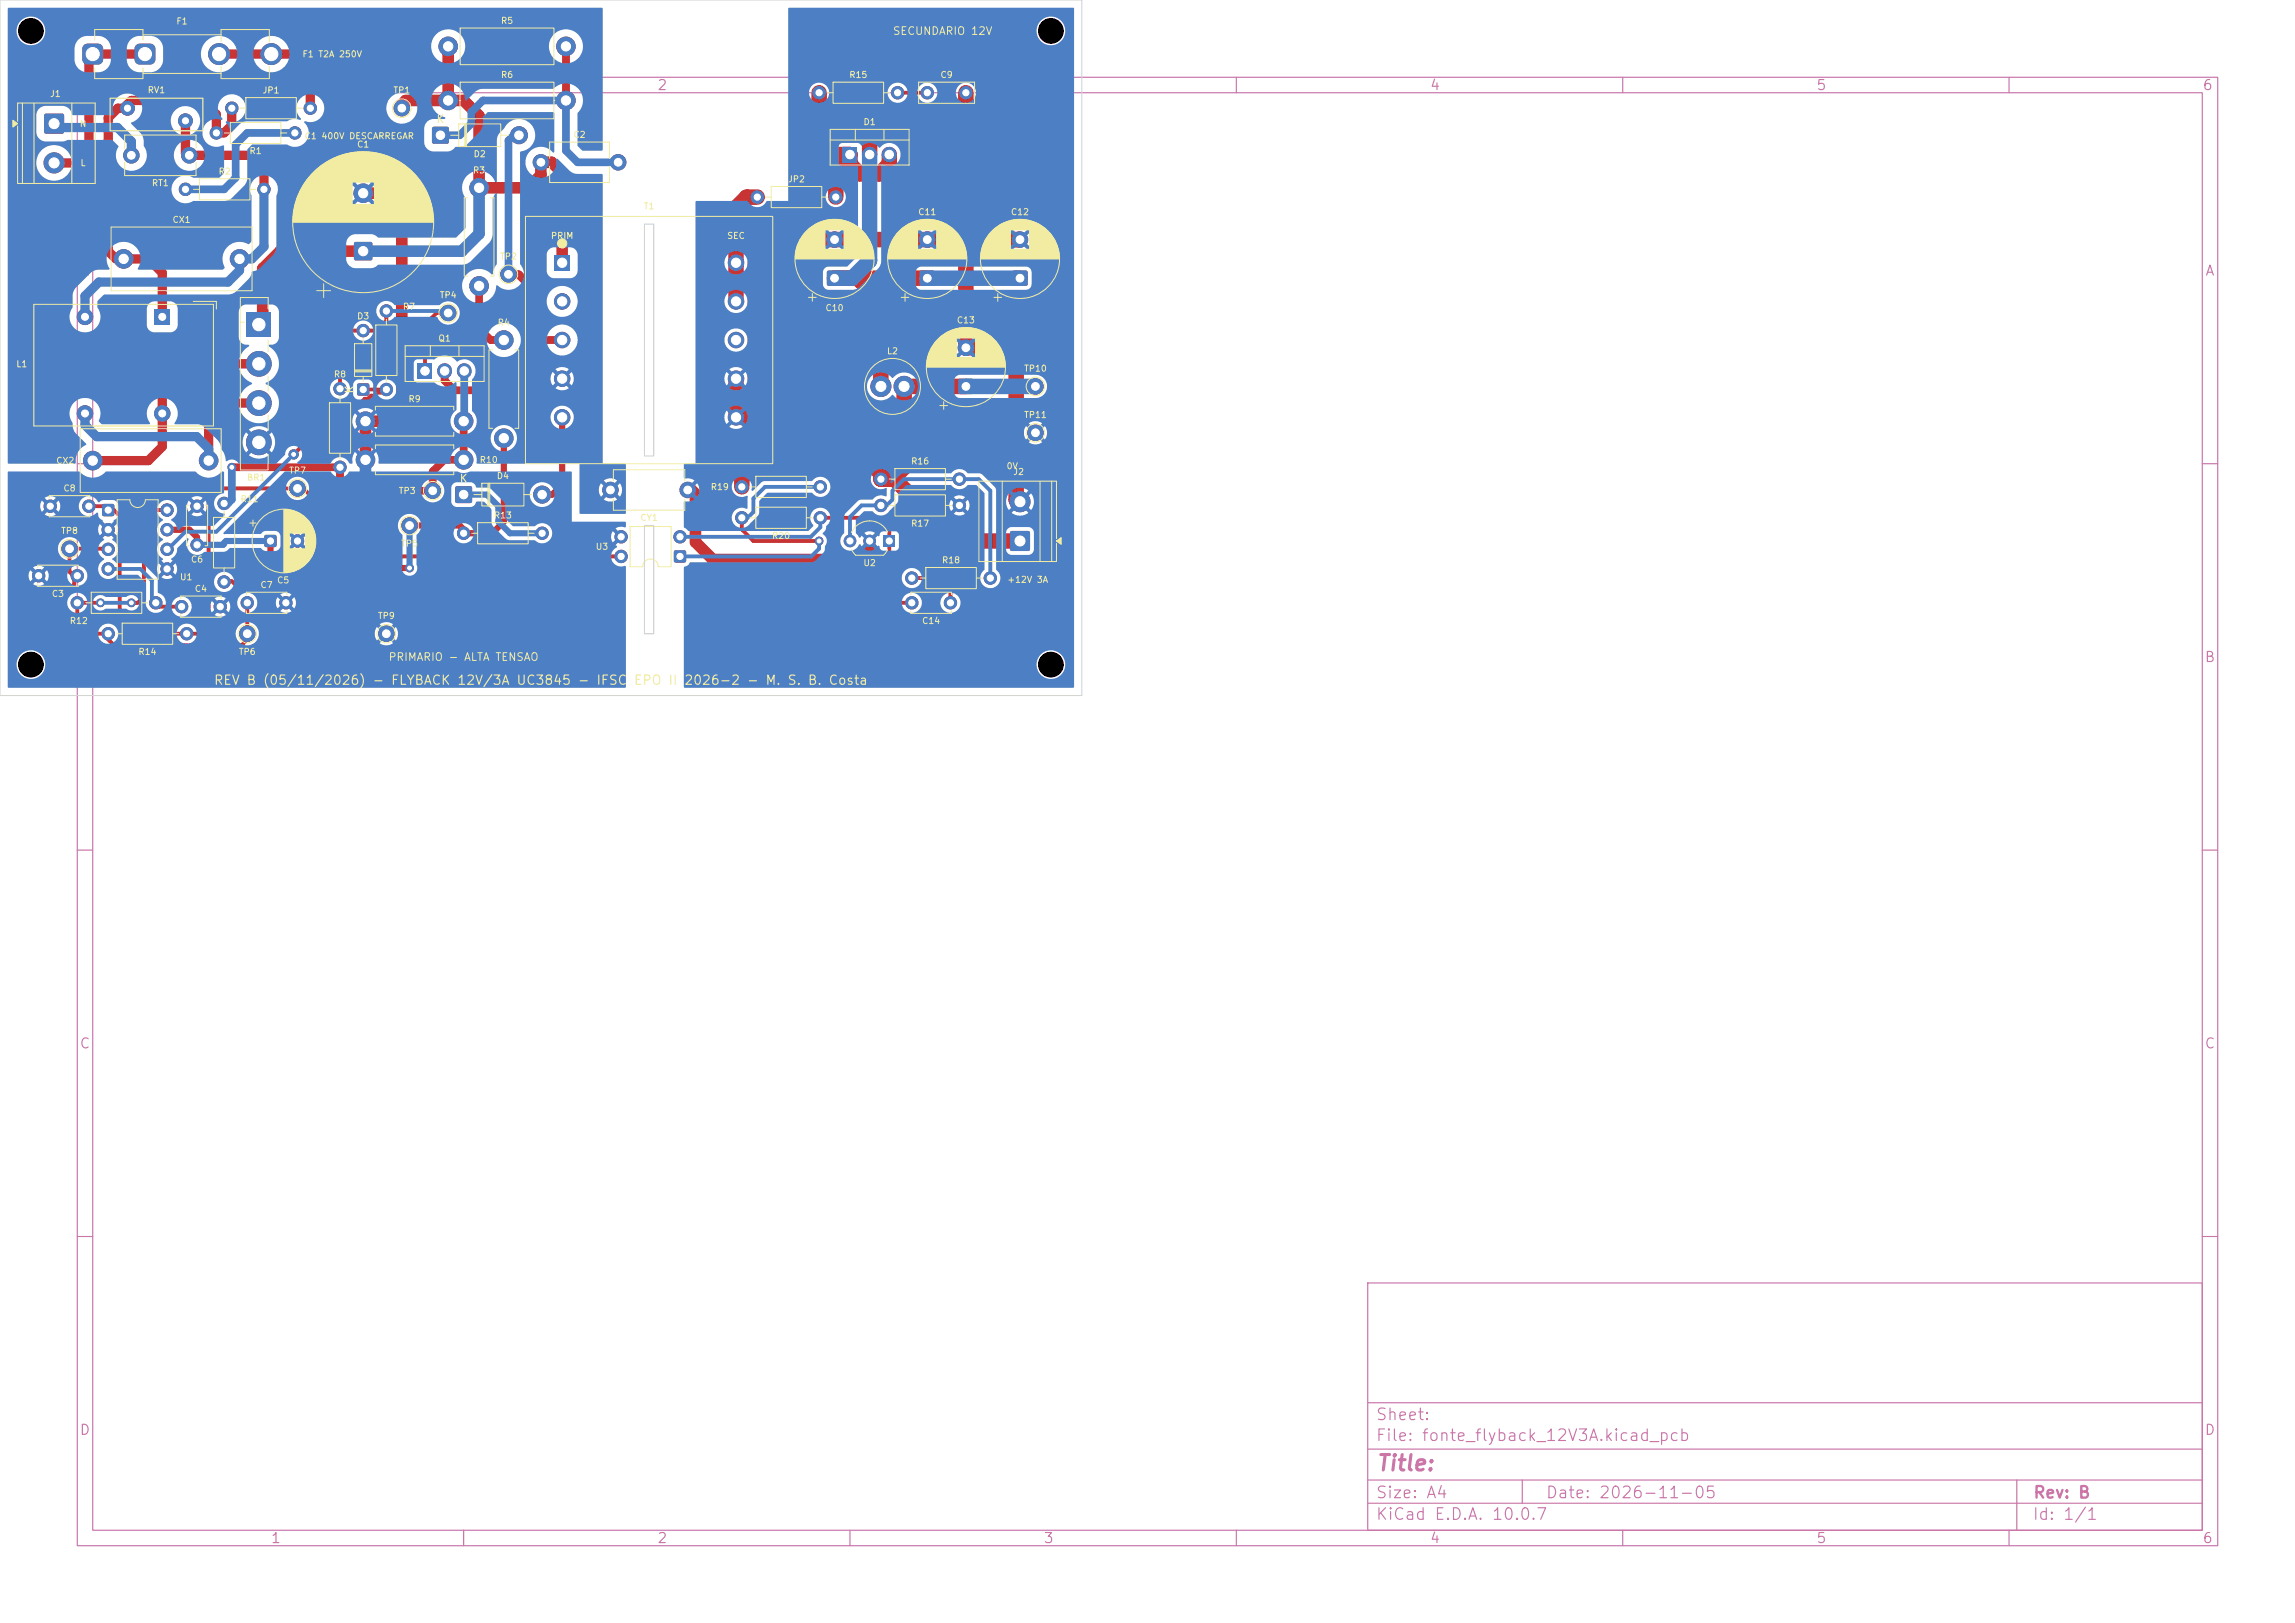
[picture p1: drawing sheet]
<svg xmlns="http://www.w3.org/2000/svg" width="297mm" height="210mm" viewBox="0 0 297 210" stroke-linecap="round" stroke-linejoin="round" font-family="sans-serif">
<defs><g id="words">
<text font-size="2" fill="#c872ab" x="178" y="190.8">Title:</text>
<g font-size="1.5" fill="#c872ab">
<text x="178" y="184.1">Sheet:</text>
<text x="178" y="186.8">File: fonte_flyback_12V3A.kicad_pcb</text>
<text x="178" y="197">KiCad E.D.A. 10.0.7</text>
<text x="178" y="194.2">Size: A4</text>
<text x="200" y="194.2">Date: 2026-11-05</text>
<text x="263" y="197">Id: 1/1</text>
<text x="263" y="194.2">Rev: B</text>
</g>
<g font-size="1.3" fill="#c872ab">
<text x="35" y="12">1</text>
<text x="85" y="12">2</text>
<text x="185" y="12">4</text>
<text x="235" y="12">5</text>
<text x="285" y="12">6</text>
<text x="10.3" y="36">A</text>
<text x="285.3" y="36">A</text>
<text x="285.2" y="86">B</text>
<text x="10.2" y="136">C</text>
<text x="285.2" y="136">C</text>
<text x="10.2" y="186">D</text>
<text x="285.2" y="186">D</text>
<text x="35" y="200">1</text>
<text x="85" y="200">2</text>
<text x="135" y="200">3</text>
<text x="185" y="200">4</text>
<text x="235" y="200">5</text>
<text x="285" y="200">6</text>
</g>
<text font-size="1.2" fill="#f2eda1" x="27.6" y="88.9">REV B (05/11/2026) - FLYBACK 12V/3A UC3845 - IFSC EPO II 2026-2 - M. S. B. Costa</text>
<g font-size="1" fill="#f2eda1">
<text x="115.5" y="4.8">SECUNDARIO 12V</text>
<text x="56.4" y="16.2">K</text>
<text x="46" y="51" transform="rotate(-90 46 51)">K</text>
<text x="59.4" y="62.7">K</text>
<text x="50.2" y="85.8">PRIMARIO - ALTA TENSAO</text>
</g>
<g font-size=".8" fill="#f2eda1">
<text x="22.8" y="3.4">F1</text>
<text x="64.8" y="3.3">R5</text>
<text x="39.1" y="7.6">F1 T2A 250V</text>
<text x="64.8" y="10.3">R6</text>
<text x="109.8" y="10.3">R15</text>
<text x="121.6" y="10.3">C9</text>
<text x="6.4" y="12.7">J1</text>
<text x="10.3" y="16.6">N</text>
<text x="19" y="12.3">RV1</text>
<text x="33.9" y="12.3">JP1</text>
<text x="50.8" y="12.3">TP1</text>
<text x="111.7" y="16.4">D1</text>
<text x="10.3" y="21.7">L</text>
<text x="28.2" y="22.8">R2</text>
<text x="32.2" y="20.1">R1</text>
<text x="39.4" y="18.2">C1 400V DESCARREGAR</text>
<text x="46.1" y="19.3">C1</text>
<text x="61.1" y="22.6">R3</text>
<text x="61.2" y="20.5">D2</text>
<text x="74.1" y="18">C2</text>
<text x="101.9" y="23.8">JP2</text>
<text x="19.6" y="24.3">RT1</text>
<text x="22.3" y="29">CX1</text>
<text x="83.2" y="27.3">T1</text>
<text x="118.8" y="28">C11</text>
<text x="130.8" y="28">C12</text>
<text x="64.6" y="33.8">TP2</text>
<text x="71.2" y="31.1">PRIM</text>
<text x="94" y="31.1">SEC</text>
<text x="46.1" y="41.5">D3</text>
<text x="52.1" y="40.3">R7</text>
<text x="56.8" y="38.8">TP4</text>
<text x="106.8" y="40.4">C10</text>
<text x="2" y="47.7">L1</text>
<text x="56.7" y="44.4">Q1</text>
<text x="64.3" y="42.3">R4</text>
<text x="114.7" y="46">L2</text>
<text x="123.8" y="42">C13</text>
<text x="43.1" y="49">R8</text>
<text x="52.8" y="52.2">R9</text>
<text x="132.5" y="48.3">TP10</text>
<text x="132.5" y="54.3">TP11</text>
<text x="7.2" y="60.2">CX2</text>
<text x="8.1" y="63.8">C8</text>
<text x="31.1" y="65.2">R11</text>
<text x="31.9" y="62.4">BR1</text>
<text x="37.3" y="61.5">TP7</text>
<text x="51.5" y="64.1">TP3</text>
<text x="62" y="60.1">R10</text>
<text x="64.2" y="62.2">D4</text>
<text x="91.9" y="63.6">R19</text>
<text x="117.8" y="60.3">R16</text>
<text x="130.2" y="60.9">0V</text>
<text x="131.1" y="61.7">J2</text>
<text x="7.8" y="69.3">TP8</text>
<text x="51.8" y="70.9">TP5</text>
<text x="63.8" y="67.3">R13</text>
<text x="77" y="71.3">U3</text>
<text x="82.8" y="67.6">CY1</text>
<text x="99.8" y="69.9">R20</text>
<text x="117.8" y="68.3">R17</text>
<text x="6.6" y="77.4">C3</text>
<text x="23.2" y="75.3">U1</text>
<text x="24.6" y="73">C6</text>
<text x="25.1" y="76.8">C4</text>
<text x="33.6" y="76.3">C7</text>
<text x="35.8" y="75.7">C5</text>
<text x="111.7" y="73.4">U2</text>
<text x="121.8" y="73.1">R18</text>
<text x="130.3" y="75.6">+12V 3A</text>
<text x="9" y="80.9">R12</text>
<text x="48.8" y="80.3">TP9</text>
<text x="119.3" y="80.9">C14</text>
<text x="17.8" y="84.9">R14</text>
<text x="30.8" y="84.9">TP6</text>
</g>
</g></defs>
<g fill="none" stroke="#c872ab" stroke-width=".15">
<path d="M10 10h277v190h-277zM12 12h273v186h-273zM60 10v2M110 10v2M160 10v2M210 10v2M260 10v2M10 60h2M285 60h2M10 110h2M285 110h2M10 160h2"/>
<path d="M177 166h108v32h-108zM285 160h2M60 198v2M110 198v2M160 198v2M177 194.5h108M177 191.5h108M177 187.5h108M177 181.5h108M197 191.5v3M210 198v2M260 198v2"/>
<path d="M261 191.5v6.5"/>
</g>
<g fill="#c83434" stroke="#c83434" stroke-width=".13">
<circle cx="56" cy="63.5" r="1"/>
<circle cx="10" cy="74.5" r=".8"/>
<circle cx="5" cy="74.5" r=".8"/>
<circle cx="120" cy="12" r=".8"/>
<circle cx="125" cy="12" r=".8"/>
</g>
<path d="M20 40h2v2h-2z" fill="#c83434"/>
<g fill="#c83434" stroke="#c83434" stroke-width=".13">
<circle cx="21" cy="53.5" r="1"/>
<circle cx="11" cy="41" r="1"/>
<circle cx="11" cy="53.5" r="1"/>
<circle cx="118" cy="74.8" r=".8"/>
<circle cx="128.2" cy="74.8" r=".8"/>
<circle cx="9" cy="71" r="1"/>
<circle cx="32" cy="78" r=".8"/>
<circle cx="37" cy="78" r=".8"/>
</g>
<g fill="#c83434">
<path d="M10.8 5.9l.2-.2h.3h1.4l.4 .1 .2 .2v.3v1.4l-.1 .4-.2 .2-.3 .1h-1.4l-.4-.2-.2-.2v-.3v-1.4z"/>
<path d="M17.6 5.9l.2-.2h.3h1.3l.5 .1 .2 .2v.3v1.4l-.1 .4-.3 .2-.3 .1h-1.3l-.4-.2-.2-.2-.1-.3v-1.4z"/>
</g>
<g fill="#c83434" stroke="#c83434" stroke-width=".13">
<circle cx="28.3" cy="7" r="1.35"/>
<circle cx="35.1" cy="7" r="1.35"/>
<circle cx="62" cy="24.3" r="1.2"/>
<circle cx="62" cy="37" r="1.2"/>
</g>
<path d="M54 47h2v2h-2z" fill="#c83434"/>
<path d="M57.5 48h.1M60.1 48h.1" fill="none" stroke="#c83434" stroke-width="1.9"/>
<circle cx="58" cy="40.5" r="1" fill="#c83434" stroke="#c83434" stroke-width=".13"/>
<path d="M124.1 49.1l.2-.1h1.5l.1 .1 .1 .2v1.5l-.1 .1-.1 .1h-1.5l-.2-.1-.1-.1v-1.5z" fill="#c83434"/>
<g fill="#c83434" stroke="#c83434" stroke-width=".13">
<circle cx="125" cy="45" r="1"/>
<circle cx="11.5" cy="65.5" r=".8"/>
<circle cx="6.5" cy="65.5" r=".8"/>
</g>
<path d="M59 63l.2-.1h1.7l.1 .1 .1 .2v1.7l-.1 .1-.1 .1h-1.8l-.1-.1-.1-.1v-1.7z" fill="#c83434"/>
<circle cx="70.2" cy="64" r="1.1" fill="#c83434" stroke="#c83434" stroke-width=".13"/>
<path d="M71.7 33h2.1v2h-2.1z" fill="#c83434"/>
<g fill="#c83434" stroke="#c83434" stroke-width=".13">
<circle cx="72.7" cy="39" r="1"/>
<circle cx="72.7" cy="44" r="1"/>
<circle cx="72.7" cy="49" r="1"/>
<circle cx="72.7" cy="54" r="1"/>
<circle cx="95.2" cy="54" r="1"/>
<circle cx="95.2" cy="49" r="1"/>
<circle cx="95.2" cy="44" r="1"/>
<circle cx="95.2" cy="39" r="1"/>
<circle cx="95.2" cy="34" r="1"/>
<circle cx="58" cy="6" r="1.2"/>
<circle cx="73.2" cy="6" r="1.2"/>
<circle cx="17" cy="20.1" r="1"/>
<circle cx="24.5" cy="20.1" r="1"/>
<circle cx="60" cy="59.5" r="1.2"/>
<circle cx="47.3" cy="59.5" r="1.2"/>
<circle cx="52" cy="14" r="1"/>
<circle cx="14" cy="82" r=".8"/>
<circle cx="24.2" cy="82" r=".8"/>
</g>
<path d="M13.3 65.3l.1-.1 1.3 .1 .1 .2-.1 1.2-.1 .1-1.3-.1-.1-.1z" fill="#c83434"/>
<g fill="#c83434" stroke="#c83434" stroke-width=".13">
<circle cx="14" cy="68.5" r=".8"/>
<circle cx="14" cy="71.1" r=".8"/>
<circle cx="14" cy="73.6" r=".8"/>
<circle cx="21.6" cy="73.6" r=".8"/>
<circle cx="21.6" cy="71.1" r=".8"/>
<circle cx="21.6" cy="68.5" r=".8"/>
<circle cx="21.6" cy="66" r=".8"/>
<circle cx="79" cy="63.4" r="1"/>
<circle cx="89" cy="63.4" r="1"/>
</g>
<path d="M46.3 49.7l.2-.1 1.2 .1 .1 .2-.1 1.2-.2 .1-1.2-.1-.1-.1z" fill="#c83434"/>
<g fill="#c83434" stroke="#c83434" stroke-width=".13">
<circle cx="47" cy="42.8" r=".8"/>
<circle cx="134" cy="50" r="1"/>
</g>
<path d="M31.9 40.4h3.2v3.2h-3.2z" fill="#c83434"/>
<g fill="#c83434" stroke="#c83434" stroke-width=".13">
<circle cx="33.5" cy="47.1" r="1.6"/>
<circle cx="33.5" cy="52.2" r="1.6"/>
<circle cx="33.5" cy="57.2" r="1.6"/>
<circle cx="50" cy="82" r="1"/>
<circle cx="118" cy="78" r=".8"/>
<circle cx="123" cy="78" r=".8"/>
<circle cx="28" cy="17.2" r=".8"/>
<circle cx="38.2" cy="17.2" r=".8"/>
<circle cx="114" cy="50" r="1.3"/>
<circle cx="117" cy="50" r="1.3"/>
<circle cx="60" cy="69" r=".8"/>
<circle cx="70.2" cy="69" r=".8"/>
<circle cx="96" cy="67" r=".8"/>
<circle cx="106.2" cy="67" r=".8"/>
<circle cx="65.8" cy="35.5" r="1"/>
<circle cx="70" cy="21" r="1"/>
<circle cx="80" cy="21" r="1"/>
<circle cx="65.2" cy="44" r="1.2"/>
<circle cx="65.2" cy="56.7" r="1.2"/>
<circle cx="25.5" cy="70.5" r=".8"/>
<circle cx="25.5" cy="65.5" r=".8"/>
<circle cx="114" cy="62" r=".8"/>
<circle cx="124.2" cy="62" r=".8"/>
</g>
<path d="M56 16.5l.1-.1h1.8l.1 .1 .1 .2v1.7l-.1 .1-.2 .1h-1.7l-.1-.1-.1-.1v-1.7z" fill="#c83434"/>
<g fill="#c83434" stroke="#c83434" stroke-width=".13">
<circle cx="67.2" cy="17.5" r="1.1"/>
<circle cx="106" cy="12" r=".8"/>
<circle cx="116.2" cy="12" r=".8"/>
<circle cx="23.5" cy="78.5" r=".8"/>
<circle cx="28.5" cy="78.5" r=".8"/>
<circle cx="29" cy="75.3" r=".8"/>
<circle cx="29" cy="65.1" r=".8"/>
<circle cx="98" cy="25.5" r=".8"/>
<circle cx="108.2" cy="25.5" r=".8"/>
<circle cx="50" cy="50.4" r=".8"/>
<circle cx="50" cy="40.2" r=".8"/>
</g>
<path d="M87.3 71.3l.1-.1 1.3 .1 .1 .2-.1 1.2-.2 .1-1.2-.1-.1-.1z" fill="#c83434"/>
<g fill="#c83434" stroke="#c83434" stroke-width=".13">
<circle cx="88" cy="69.5" r=".8"/>
<circle cx="80.4" cy="69.5" r=".8"/>
<circle cx="80.4" cy="72" r=".8"/>
<circle cx="38.5" cy="63.2" r="1"/>
<circle cx="134" cy="56" r="1"/>
</g>
<path d="M109 19h2v2h-2z" fill="#c83434"/>
<path d="M112.5 20h.1M115.1 20h.1" fill="none" stroke="#c83434" stroke-width="1.9"/>
<path d="M45.9 31.4l.2-.1h1.9l.1 .1 .1 .2v1.9l-.1 .1-.2 .1h-1.8l-.2-.1-.1-.1v-1.9z" fill="#c83434"/>
<g fill="#c83434" stroke="#c83434" stroke-width=".13">
<circle cx="47" cy="25" r="1.2"/>
<circle cx="32" cy="82" r="1"/>
</g>
<path d="M130.8 68.8l.1-.1h2.1l.2 .1 .1 .2v2.1l-.1 .1-.2 .1h-2.1l-.1-.1-.1-.1v-2.1z" fill="#c83434"/>
<g fill="#c83434" stroke="#c83434" stroke-width=".13">
<circle cx="132" cy="64.9" r="1.3"/>
<circle cx="58" cy="13" r="1.2"/>
<circle cx="73.2" cy="13" r="1.2"/>
<circle cx="16.5" cy="14" r=".9"/>
<circle cx="24" cy="15.6" r=".9"/>
<circle cx="44" cy="50.3" r=".8"/>
<circle cx="44" cy="60.5" r=".8"/>
</g>
<path d="M107.1 35.1l.1-.1h1.5l.2 .1 .1 .2v1.5l-.1 .1-.2 .1h-1.5l-.1-.1-.1-.1v-1.5z" fill="#c83434"/>
<g fill="#c83434" stroke="#c83434" stroke-width=".13">
<circle cx="108" cy="31" r="1"/>
<circle cx="114" cy="65.4" r=".8"/>
<circle cx="124.2" cy="65.4" r=".8"/>
<circle cx="10" cy="78" r=".8"/>
<circle cx="20.2" cy="78" r=".8"/>
<circle cx="16" cy="33.5" r="1.2"/>
<circle cx="31" cy="33.5" r="1.2"/>
</g>
<path d="M114.3 69.3h1.5v1.5h-1.5z" fill="#c83434"/>
<g fill="#c83434" stroke="#c83434" stroke-width=".13">
<circle cx="112.5" cy="70" r=".75"/>
<circle cx="110" cy="70" r=".75"/>
<circle cx="53" cy="68" r="1"/>
<circle cx="60" cy="54.5" r="1.2"/>
<circle cx="47.3" cy="54.5" r="1.2"/>
</g>
<path d="M5.8 14.8l.2-.1h2l.2 .1 .1 .2v2.1l-.1 .1-.2 .1h-2l-.2-.1-.1-.1v-2.1z" fill="#c83434"/>
<g fill="#c83434" stroke="#c83434" stroke-width=".13">
<circle cx="7" cy="21.1" r="1.3"/>
<circle cx="96" cy="63" r=".8"/>
<circle cx="106.2" cy="63" r=".8"/>
<circle cx="12" cy="59.6" r="1.2"/>
<circle cx="27" cy="59.6" r="1.2"/>
<circle cx="30" cy="14" r=".8"/>
<circle cx="40.2" cy="14" r=".8"/>
</g>
<path d="M34.3 69.3l.1-.1 1.3 .1 .1 .2-.1 1.2-.1 .1-1.3-.1-.1-.1z" fill="#c83434"/>
<g fill="#c83434" stroke="#c83434" stroke-width=".13">
<circle cx="38.5" cy="70" r=".8"/>
<circle cx="24" cy="24.5" r=".8"/>
<circle cx="34.2" cy="24.5" r=".8"/>
</g>
<path d="M131.1 35.1l.1-.1h1.6l.1 .1 .1 .2v1.5l-.1 .1-.1 .1h-1.6l-.1-.1-.1-.1v-1.5z" fill="#c83434"/>
<circle cx="132" cy="31" r="1" fill="#c83434" stroke="#c83434" stroke-width=".13"/>
<path d="M119.1 35.1l.2-.1h1.5l.1 .1 .1 .2v1.5l-.1 .1-.1 .1h-1.5l-.2-.1-.1-.1v-1.5z" fill="#c83434"/>
<g fill="#c83434" stroke="#c83434" stroke-width=".13">
<circle cx="120" cy="31" r="1"/>
<circle cx="30" cy="60.5" r=".5"/>
<circle cx="17" cy="78" r=".5"/>
<circle cx="13" cy="78" r=".5"/>
<circle cx="38" cy="58.8" r=".6"/>
<circle cx="53" cy="73.5" r=".5"/>
<circle cx="106" cy="70" r=".5"/>
</g>
<path d="M73.2 6v7M62 37v5.5l1.5 1.5h1.7M65.8 35.5h1.4l1.3 1.4v12.1l-1.5 1.5h-8.2l-1.3-1.2v-1.3M67.1 35.5l1.2 1.3v5.7l1.5 1.5h2.9M60 54.5v5h-2.5l-1.5 1.5v2.5h-10.5l-1.5-1.5v-1.5h-14" fill="none" stroke="#c83434" stroke-width="1"/>
<path d="M116.2 12h3.8M47 50.4h3l-.4 .4h-.8l-.4 .4h-.4l-.4 .4h-.4l-.4 .4h-.4l-.4 .4h-.8l-.4 .4h-.4l-.4 .4h-.4l-5.6 5.6M50 40.2v1.3l-1.3 1.3h-3.2l-1.5 1.5v6M58 40.5h-1.5l-1.5 1.5v6M11.5 65.5h2.2l.3 .3v.2h.7l.8 .8v13.7l1.5 1.5h8.6l1.4-1.4v-15.9l1.5-1.5h10.7l.8 .8v6.5l1.5 1.5h38.9M13 78h-3v2.5l1.5 1.5h2.5v.8l.7 .7h16.5l.8-.7v-4.8M14 71.1v-.1h-5v3l.5 .5h.5v-.1l-.4 .4v.8l-.4 .4v.4l-.8 .8v1.6l.4 .4v1.6l2.4 2.4h1.6l1.6 1.6h17.2l1.2-1.2h.4l.4-.4v-.4l.4-.4v-.8l-.4-.4v-4l-.8-.8h-1.6l-1.2-1.2h-1.2l.2 .1M20.2 78v.3l.2 .2h3.1M21.6 66h-1.5l-1.5 1.5v9.7l-.8 .8h-.8M96 67v1.5l1.5 1.5h8.5M106.2 67h7.4l1.5 1.5v8l1.4 1.5h1.5M118 74.8h3.5l1.5 1.5v1.7" fill="none" stroke="#c83434" stroke-width=".5"/>
<path d="M52 14v-.5l.5-.5h7.5l2 2v9.3h6.3l1.7-1.6v-1.7h1.4l1.3 1.4v11.6M58 6v7M47 25h2.7l2.3 2.3v25l-2.3 2.2h-2.4v5M47 32.5h-10.8l-2.2 2.3v7l-.3 .2h-.2M89 63.4h.5l.5 .5v6.3l2.3 2.2h19l1.2-1.2v-1.2" fill="none" stroke="#c83434" stroke-width="1.5"/>
<path d="M106 12v6l2 2h2v1.3l1.2 1.2h2.6l1.3-1.2v-1.3M125 12v1.3l-1.3 1.2h-8.4l-2.8 2.8v2.7M98 25.5h-1.4l-1.4 1.4v12.1M108 36h12M109.1 20l-.9 .9v4.6M111 36l3 3v11M128 31l-3 3v11h3.5l3 3v16.7l.2 .2h.3M132 31h-31.2l-3 3v18.8l-1.3 1.2h-1.3v-5M125 50h-8v10.5l-1.5 1.5M96 63v-1.2l1.3-1.3h15.9l.8 .8v.7h1.8l1.7 1.8v3.2l3 3h11.5" fill="none" stroke="#c83434" stroke-width="2"/>
<path d="M18.8 7h-7l-.3 .3v12l-1.8 1.8h-2.7M24 15.6v4.3l.2 .2h8.2l1.8 1.8v2.6M28.3 7h10.1l1.8 1.8v5.2M30 14v2.2l-1 1h-1v-2.4l-1.8-1.8h-9.2l-.5 .5v.5h-1.3l-1.2 1.3v17.2l1 1h4.2l1.8 1.8v5.7M33.5 47.1h-10.7l-1.8 1.8v8.9l-1.8 1.8h-7.2M33.5 52.2h-4.7l-1.8 1.8v5.6" fill="none" stroke="#c83434" stroke-width="1.2"/>
<path d="M65.2 56.7v10.8l-1.5 1.5h-3.7v-.5l-.5-.5h-6.5M72.7 54v8.7l-1.2 1.3h-1.3M21.6 68.5h2.9l1 1v1M35 70v2l1.5 1.5h16.5" fill="none" stroke="#c83434" stroke-width=".8"/>
<g fill="#4d7fc4" stroke="#4d7fc4" stroke-width=".13">
<circle cx="56" cy="63.5" r="1"/>
<circle cx="10" cy="74.5" r=".8"/>
<circle cx="5" cy="74.5" r=".8"/>
<circle cx="120" cy="12" r=".8"/>
<circle cx="125" cy="12" r=".8"/>
</g>
<path d="M20 40h2v2h-2z" fill="#4d7fc4"/>
<g fill="#4d7fc4" stroke="#4d7fc4" stroke-width=".13">
<circle cx="21" cy="53.5" r="1"/>
<circle cx="11" cy="41" r="1"/>
<circle cx="11" cy="53.5" r="1"/>
<circle cx="118" cy="74.8" r=".8"/>
<circle cx="128.2" cy="74.8" r=".8"/>
<circle cx="9" cy="71" r="1"/>
<circle cx="32" cy="78" r=".8"/>
<circle cx="37" cy="78" r=".8"/>
</g>
<g fill="#4d7fc4">
<path d="M10.8 5.9l.2-.2h.3h1.4l.4 .1 .2 .2v.3v1.4l-.1 .4-.2 .2-.3 .1h-1.4l-.4-.2-.2-.2v-.3v-1.4z"/>
<path d="M17.6 5.9l.2-.2h.3h1.3l.5 .1 .2 .2v.3v1.4l-.1 .4-.3 .2-.3 .1h-1.3l-.4-.2-.2-.2-.1-.3v-1.4z"/>
</g>
<g fill="#4d7fc4" stroke="#4d7fc4" stroke-width=".13">
<circle cx="28.3" cy="7" r="1.35"/>
<circle cx="35.1" cy="7" r="1.35"/>
<circle cx="62" cy="24.3" r="1.2"/>
<circle cx="62" cy="37" r="1.2"/>
</g>
<path d="M54 47h2v2h-2z" fill="#4d7fc4"/>
<path d="M57.5 48h.1M60.1 48h.1" fill="none" stroke="#4d7fc4" stroke-width="1.9"/>
<circle cx="58" cy="40.5" r="1" fill="#4d7fc4" stroke="#4d7fc4" stroke-width=".13"/>
<path d="M124.1 49.1l.2-.1h1.5l.1 .1 .1 .2v1.5l-.1 .1-.1 .1h-1.5l-.2-.1-.1-.1v-1.5z" fill="#4d7fc4"/>
<g fill="#4d7fc4" stroke="#4d7fc4" stroke-width=".13">
<circle cx="125" cy="45" r="1"/>
<circle cx="11.5" cy="65.5" r=".8"/>
<circle cx="6.5" cy="65.5" r=".8"/>
</g>
<path d="M59 63l.2-.1h1.7l.1 .1 .1 .2v1.7l-.1 .1-.1 .1h-1.8l-.1-.1-.1-.1v-1.7z" fill="#4d7fc4"/>
<circle cx="70.2" cy="64" r="1.1" fill="#4d7fc4" stroke="#4d7fc4" stroke-width=".13"/>
<path d="M71.7 33h2.1v2h-2.1z" fill="#4d7fc4"/>
<g fill="#4d7fc4" stroke="#4d7fc4" stroke-width=".13">
<circle cx="72.7" cy="39" r="1"/>
<circle cx="72.7" cy="44" r="1"/>
<circle cx="72.7" cy="49" r="1"/>
<circle cx="72.7" cy="54" r="1"/>
<circle cx="95.2" cy="54" r="1"/>
<circle cx="95.2" cy="49" r="1"/>
<circle cx="95.2" cy="44" r="1"/>
<circle cx="95.2" cy="39" r="1"/>
<circle cx="95.2" cy="34" r="1"/>
<circle cx="58" cy="6" r="1.2"/>
<circle cx="73.2" cy="6" r="1.2"/>
<circle cx="17" cy="20.1" r="1"/>
<circle cx="24.5" cy="20.1" r="1"/>
<circle cx="60" cy="59.5" r="1.2"/>
<circle cx="47.3" cy="59.5" r="1.2"/>
<circle cx="52" cy="14" r="1"/>
<circle cx="14" cy="82" r=".8"/>
<circle cx="24.2" cy="82" r=".8"/>
</g>
<path d="M13.3 65.3l.1-.1 1.3 .1 .1 .2-.1 1.2-.1 .1-1.3-.1-.1-.1z" fill="#4d7fc4"/>
<g fill="#4d7fc4" stroke="#4d7fc4" stroke-width=".13">
<circle cx="14" cy="68.5" r=".8"/>
<circle cx="14" cy="71.1" r=".8"/>
<circle cx="14" cy="73.6" r=".8"/>
<circle cx="21.6" cy="73.6" r=".8"/>
<circle cx="21.6" cy="71.1" r=".8"/>
<circle cx="21.6" cy="68.5" r=".8"/>
<circle cx="21.6" cy="66" r=".8"/>
<circle cx="79" cy="63.4" r="1"/>
<circle cx="89" cy="63.4" r="1"/>
</g>
<path d="M46.3 49.7l.2-.1 1.2 .1 .1 .2-.1 1.2-.2 .1-1.2-.1-.1-.1z" fill="#4d7fc4"/>
<g fill="#4d7fc4" stroke="#4d7fc4" stroke-width=".13">
<circle cx="47" cy="42.8" r=".8"/>
<circle cx="134" cy="50" r="1"/>
</g>
<path d="M31.9 40.4h3.2v3.2h-3.2z" fill="#4d7fc4"/>
<g fill="#4d7fc4" stroke="#4d7fc4" stroke-width=".13">
<circle cx="33.5" cy="47.1" r="1.6"/>
<circle cx="33.5" cy="52.2" r="1.6"/>
<circle cx="33.5" cy="57.2" r="1.6"/>
<circle cx="50" cy="82" r="1"/>
<circle cx="118" cy="78" r=".8"/>
<circle cx="123" cy="78" r=".8"/>
<circle cx="28" cy="17.2" r=".8"/>
<circle cx="38.2" cy="17.2" r=".8"/>
<circle cx="114" cy="50" r="1.3"/>
<circle cx="117" cy="50" r="1.3"/>
<circle cx="60" cy="69" r=".8"/>
<circle cx="70.2" cy="69" r=".8"/>
<circle cx="96" cy="67" r=".8"/>
<circle cx="106.2" cy="67" r=".8"/>
<circle cx="65.8" cy="35.5" r="1"/>
<circle cx="70" cy="21" r="1"/>
<circle cx="80" cy="21" r="1"/>
<circle cx="65.2" cy="44" r="1.2"/>
<circle cx="65.2" cy="56.7" r="1.2"/>
<circle cx="25.5" cy="70.5" r=".8"/>
<circle cx="25.5" cy="65.5" r=".8"/>
<circle cx="114" cy="62" r=".8"/>
<circle cx="124.2" cy="62" r=".8"/>
</g>
<path d="M56 16.5l.1-.1h1.8l.1 .1 .1 .2v1.7l-.1 .1-.2 .1h-1.7l-.1-.1-.1-.1v-1.7z" fill="#4d7fc4"/>
<g fill="#4d7fc4" stroke="#4d7fc4" stroke-width=".13">
<circle cx="67.2" cy="17.5" r="1.1"/>
<circle cx="106" cy="12" r=".8"/>
<circle cx="116.2" cy="12" r=".8"/>
<circle cx="23.5" cy="78.5" r=".8"/>
<circle cx="28.5" cy="78.5" r=".8"/>
<circle cx="29" cy="75.3" r=".8"/>
<circle cx="29" cy="65.1" r=".8"/>
<circle cx="98" cy="25.5" r=".8"/>
<circle cx="108.2" cy="25.5" r=".8"/>
<circle cx="50" cy="50.4" r=".8"/>
<circle cx="50" cy="40.2" r=".8"/>
</g>
<path d="M87.3 71.3l.1-.1 1.3 .1 .1 .2-.1 1.2-.2 .1-1.2-.1-.1-.1z" fill="#4d7fc4"/>
<g fill="#4d7fc4" stroke="#4d7fc4" stroke-width=".13">
<circle cx="88" cy="69.5" r=".8"/>
<circle cx="80.4" cy="69.5" r=".8"/>
<circle cx="80.4" cy="72" r=".8"/>
<circle cx="38.5" cy="63.2" r="1"/>
<circle cx="134" cy="56" r="1"/>
</g>
<path d="M109 19h2v2h-2z" fill="#4d7fc4"/>
<path d="M112.5 20h.1M115.1 20h.1" fill="none" stroke="#4d7fc4" stroke-width="1.9"/>
<path d="M45.9 31.4l.2-.1h1.9l.1 .1 .1 .2v1.9l-.1 .1-.2 .1h-1.8l-.2-.1-.1-.1v-1.9z" fill="#4d7fc4"/>
<g fill="#4d7fc4" stroke="#4d7fc4" stroke-width=".13">
<circle cx="47" cy="25" r="1.2"/>
<circle cx="32" cy="82" r="1"/>
</g>
<path d="M130.8 68.8l.1-.1h2.1l.2 .1 .1 .2v2.1l-.1 .1-.2 .1h-2.1l-.1-.1-.1-.1v-2.1z" fill="#4d7fc4"/>
<g fill="#4d7fc4" stroke="#4d7fc4" stroke-width=".13">
<circle cx="132" cy="64.9" r="1.3"/>
<circle cx="58" cy="13" r="1.2"/>
<circle cx="73.2" cy="13" r="1.2"/>
<circle cx="16.5" cy="14" r=".9"/>
<circle cx="24" cy="15.6" r=".9"/>
<circle cx="44" cy="50.3" r=".8"/>
<circle cx="44" cy="60.5" r=".8"/>
</g>
<path d="M107.1 35.1l.1-.1h1.5l.2 .1 .1 .2v1.5l-.1 .1-.2 .1h-1.5l-.1-.1-.1-.1v-1.5z" fill="#4d7fc4"/>
<g fill="#4d7fc4" stroke="#4d7fc4" stroke-width=".13">
<circle cx="108" cy="31" r="1"/>
<circle cx="114" cy="65.4" r=".8"/>
<circle cx="124.2" cy="65.4" r=".8"/>
<circle cx="10" cy="78" r=".8"/>
<circle cx="20.2" cy="78" r=".8"/>
<circle cx="16" cy="33.5" r="1.2"/>
<circle cx="31" cy="33.5" r="1.2"/>
</g>
<path d="M114.3 69.3h1.5v1.5h-1.5z" fill="#4d7fc4"/>
<g fill="#4d7fc4" stroke="#4d7fc4" stroke-width=".13">
<circle cx="112.5" cy="70" r=".75"/>
<circle cx="110" cy="70" r=".75"/>
<circle cx="53" cy="68" r="1"/>
<circle cx="60" cy="54.5" r="1.2"/>
<circle cx="47.3" cy="54.5" r="1.2"/>
</g>
<path d="M5.8 14.8l.2-.1h2l.2 .1 .1 .2v2.1l-.1 .1-.2 .1h-2l-.2-.1-.1-.1v-2.1z" fill="#4d7fc4"/>
<g fill="#4d7fc4" stroke="#4d7fc4" stroke-width=".13">
<circle cx="7" cy="21.1" r="1.3"/>
<circle cx="96" cy="63" r=".8"/>
<circle cx="106.2" cy="63" r=".8"/>
<circle cx="12" cy="59.6" r="1.2"/>
<circle cx="27" cy="59.6" r="1.2"/>
<circle cx="30" cy="14" r=".8"/>
<circle cx="40.2" cy="14" r=".8"/>
</g>
<path d="M34.3 69.3l.1-.1 1.3 .1 .1 .2-.1 1.2-.1 .1-1.3-.1-.1-.1z" fill="#4d7fc4"/>
<g fill="#4d7fc4" stroke="#4d7fc4" stroke-width=".13">
<circle cx="38.5" cy="70" r=".8"/>
<circle cx="24" cy="24.5" r=".8"/>
<circle cx="34.2" cy="24.5" r=".8"/>
</g>
<path d="M131.1 35.1l.1-.1h1.6l.1 .1 .1 .2v1.5l-.1 .1-.1 .1h-1.6l-.1-.1-.1-.1v-1.5z" fill="#4d7fc4"/>
<circle cx="132" cy="31" r="1" fill="#4d7fc4" stroke="#4d7fc4" stroke-width=".13"/>
<path d="M119.1 35.1l.2-.1h1.5l.1 .1 .1 .2v1.5l-.1 .1-.1 .1h-1.5l-.2-.1-.1-.1v-1.5z" fill="#4d7fc4"/>
<g fill="#4d7fc4" stroke="#4d7fc4" stroke-width=".13">
<circle cx="120" cy="31" r="1"/>
<circle cx="30" cy="60.5" r=".5"/>
<circle cx="17" cy="78" r=".5"/>
<circle cx="13" cy="78" r=".5"/>
<circle cx="38" cy="58.8" r=".6"/>
<circle cx="53" cy="73.5" r=".5"/>
<circle cx="106" cy="70" r=".5"/>
</g>
<path d="M38.2 17.2h-6.2l-1.5 1.5v4.3l-1.5 1.5h-5M57 17.5h2.5l1.5-1.5v-1.5l1.5-1.5h10.7v6.5l1.5 1.5h5.3M67.2 17.5h-.7l-.7 .7v17.3M60.1 48v6.5h-.1M30 60.5v4.1l-.5 .5h-.5" fill="none" stroke="#4d7fc4" stroke-width="1"/>
<path d="M62 24.3v6l-2.3 2.2h-12.7M47.3 59.5v2.5" fill="none" stroke="#4d7fc4" stroke-width="1.5"/>
<path d="M112.5 20v13.7l-2.2 2.3h-2.3M120 36h12M125 50h9" fill="none" stroke="#4d7fc4" stroke-width="2"/>
<path d="M7 16v.3l.3 .2h7.9l1.8 1.8v1.8M34.2 24.5v7.4l-1.6 1.6h-1.6v1.5l-1.5 1.5h-16.7l-1.8 1.8v2.7M11 53.5v1.5l1.5 1.5h12.9l1.6 1.6v1.5" fill="none" stroke="#4d7fc4" stroke-width="1.2"/>
<path d="M38 58.8l-10 10h-4l-2.4 2.4v-.1M50 40.2h7.9l.1 .3M13 78h4M14 73.6h4.2l1.5 1.5v2.7l.2 .2h.3M106 70v1l-1 1h-17M106.2 67v1.2l-1.3 1.3h-16.9M106.2 63h-7.2l-1.5 1.5v1.8l-.8 .7h-.7M110 70v-3.1l1.5-1.5h3.2l.8-.7v-1.2l1.5-1.5h9.7l1.5 1.5v11.3" fill="none" stroke="#4d7fc4" stroke-width=".5"/>
<path d="M35 70h-5.8l-.3 .5h-3.4M53 68v5.5M60 64h3l1.5 1.5v2l1.5 1.5h4.2" fill="none" stroke="#4d7fc4" stroke-width=".8"/>
<g fill="#4d7fc4">
<path d="M1 1.1l76.9-.1 .1 .1v18.3l-.1 .1h-2.5l-.6-.6v-4.3a2.22 2.22 0 0 0 0-3.2 2.22 2.22 0 0 0-3.2 .1h-9.2l-.5 .1-.4 .3-1.1 1.1h-.1l-.1-.1a2.21 2.21 0 0 0-2.2-2.1 2.21 2.21 0 0 0-2.2 2 2.21 2.21 0 0 0 1.8 2.4v.1l-.1 .1h-1.4a1.24 1.24 0 0 0-1.2 1.2v1.9a1.25 1.25 0 0 0 1.2 1.1h1.9l.5-.2 .5-.4a1.84 1.84 0 0 0 1.5-.4l1.8-1.8 .2-.7v-1l.6-.6h8.5l.1 .2v4.9v.1h-.2a2.01 2.01 0 0 0-3.3 .4 2.01 2.01 0 0 0 1.5 2.9 2.01 2.01 0 0 0 2.3-2.4h.2l1.6 1.5 .4 .3 .4 .1h3.3l.1 .1v37.4h2.9l.1 .1v6.3l-.1 .1h-5.8l-.1-.1v-3.1h2.5v.5l.3 .5 .7-.8 .1 .2 .3 .2-.8 .7a1.48 1.48 0 0 0 1.8 0l-.8-.7 .3-.2 .1-.2 .7 .8 .1-.1a1.49 1.49 0 0 0-.1-1.7l-.7 .8-.1-.2-.3-.2 .8-.7-.1-.1a1.49 1.49 0 0 0-1.7 .1l.8 .7-.2 .1-.2 .3-.7-.8-.3 .8h-2.5v-3.3h-13.2l-.1-.1a1.72 1.72 0 0 0-1.7-2.1 1.72 1.72 0 0 0-1.7 2.1l-.1 .1h-9.1l-.1-.2a1.68 1.68 0 0 0-.3-1.3l-.8 .8-.4-.4 .8-.8h-.1a1.69 1.69 0 0 0-1.9 0l.8 .8-.4 .4-.8-.8v.1a1.84 1.84 0 0 0-.3 1.3l-.1 .1a.45 .45 0 0 1-.5-.4 1.33 1.33 0 0 0-2.2 .4h-4.2l-.1-.1v-.1a1.11 1.11 0 0 0 0-2 1.11 1.11 0 0 0-1.6 1.1l-1.2 1.1h-4.7a1.13 1.13 0 0 0-1.7-.3l-.1-.1v-.1a2.82 2.82 0 0 0-.6-1.5l-.1-.6-.2-.3h3.1l.1 .8 .3 .6 1-.9 .3 .4-.9 .9 .1 .1a2.09 2.09 0 0 0 2.5-.1l-.9-.9 .3-.4 1 .9v-.1a2.1 2.1 0 0 0 .3-1.8h28v.2a1.7 1.7 0 0 0 2.6 1.4 1.7 1.7 0 0 0 0-3 1.7 1.7 0 0 0-2.6 1.4h-28l-.3-.7-1 1-.3-.4 .9-.9a2.08 2.08 0 0 0-2.6 0l.9 .9-.3 .4-1-1-.3 .7-.1 .5h-3.1l-1.8-1.8-.4-.3-.5-.1h-2.9l-.1-.1a2.01 2.01 0 0 0-.2-2.8 2.01 2.01 0 0 0-2.8 0 2.01 2.01 0 0 0-.2 2.8l-.1 .1h-6.1l-.4-.4a2.02 2.02 0 0 0-1.9-3 2.02 2.02 0 0 0-1.5 3.2 1.68 1.68 0 0 0 .4 1.3l1.3 1.4v.2a2.43 2.43 0 0 0-1.3 2.4h-8.7l-.1-.1v-19h8v.2a2 2 0 0 0 2.6 1.8 2 2 0 0 0 1.1-3h6.3v2.2a.99 .99 0 0 0 .9 .9h2.3l.5-.3 .3-.5v-1.9h7.9v3.4a1.09 1.09 0 0 0 1.3 .9l.1 .1a2.66 2.66 0 0 0-1.4 2.6 2.66 2.66 0 0 0 1.7 2.2v.2a2.62 2.62 0 0 0-1.5 3.6 2.62 2.62 0 0 0 3.7 1.1h10.8l.1 .6 .2 .5 .8-.8 .4 .4-.8 .8h.1a1.69 1.69 0 0 0 1.9 0l-.8-.8 .4-.4 .8 .8v-.1a1.7 1.7 0 0 0 0-1.9l-.8 .8-.4-.4 .8-.8h-.1a1.69 1.69 0 0 0-1.9 0l.8 .8-.4 .4-.8-.8-.2 .5-.1 .4h-10.8l.2-.1a2.6 2.6 0 0 0 .2-4.1h7.5v.2a1.3 1.3 0 0 0 1.6 1.2 1.3 1.3 0 0 0 .9-1.8h.5v1.2a.74 .74 0 0 0 .7 .7l1.5-.1 .2-.2 .2-.3v-.8h.4a1.3 1.3 0 0 0 1.8 1.3 1.3 1.3 0 0 0 .3-2.2 1.3 1.3 0 0 0-2.1 .7v.2h-.4v-.5a.74 .74 0 0 0-.7-.7h-1.3l-.4 .3-.2 .4h-.5a1.3 1.3 0 0 0-1.4-.8 1.3 1.3 0 0 0-1.1 1.2h-7.5l-.8-.5v-.2a2.6 2.6 0 0 0 1.7-2.5h17.4v2l.2 .4 .3 .1h2.1a2.21 2.21 0 0 0 2.9 0l.1 .1v3.4a1.72 1.72 0 0 0-.7 2.3 1.72 1.72 0 0 0 2.3 .7 1.72 1.72 0 0 0 .9-2.1h9.6v.2a1.51 1.51 0 0 0 2.3 1.2 1.51 1.51 0 0 0 0-2.6 1.51 1.51 0 0 0-2.3 1.2h-9.6l-.5-.8v-3.9l.2-.3h10v.5l.2 .5 .7-.7 .3 .4-.6 .6a1.48 1.48 0 0 0 1.7 0l-.6-.6 .3-.4 .7 .7v-.1a1.49 1.49 0 0 0 0-1.7l-.7 .7-.3-.4 .6-.6-.1-.1a1.49 1.49 0 0 0-1.6 .1l.6 .6-.3 .4-.7-.7-.2 .8h-10a1.5 1.5 0 0 0-.2-2 1.5 1.5 0 0 0-1.9-.1 2.14 2.14 0 0 0-3.1-.3h-2.2l-.2 .1-.2 .4h-17.4a2.67 2.67 0 0 0-1.3-2.2v-.2a1.16 1.16 0 0 0 1.3-.9v-1h9.6a1.3 1.3 0 0 0 .6 1.2 1.3 1.3 0 0 0 1.4 0h15.3v.2a2.2 2.2 0 0 0 2.3 2.1 2.2 2.2 0 0 0 2.1-2.3h3.3v.2a2 2 0 0 0 3.1 1.6 2 2 0 0 0 0-3.4 2 2 0 0 0-3.1 1.6h-3.3a2.21 2.21 0 0 0-2.2-2.1 2.21 2.21 0 0 0-2.2 2.1l-15.2-.1a1.3 1.3 0 0 0-.2-2.2 1.3 1.3 0 0 0-1.9 1.1h-9.6v-2.6h12.6a1.34 1.34 0 0 0 .9 1.4 1.34 1.34 0 0 0 1.5-.5h5.5a1.52 1.52 0 0 0 2.1 .8 1.52 1.52 0 0 0 .5-2.3 1.52 1.52 0 0 0-2.4 0h-5.7a1.31 1.31 0 0 0-1.5-.5 1.31 1.31 0 0 0-.9 1.1h-12.6l-.1-.1a.99 .99 0 0 0-.8-.6h-3.4a.99 .99 0 0 0-.9 .9h-7.9v-.4a1 1 0 0 0-.9-.9h-2.2a.99 .99 0 0 0-.9 .9h-6.3l-.1-.1v-.8l.9-.9h16.4l.6-.4 1.7-1.7 .3-.4 .1-.5 .6-.1 .4-.3 1.8-1.7 .3-.7 .1-.8h9v2.1a1.25 1.25 0 0 0 1.2 1.1h2.1l.5-.2 .4-.2h10.9l.6-.2 .4-.3 2.4-2.4 .4-.6 .1-.4v-4.7l.4-.7 .1 .1v9.1a2.16 2.16 0 0 0-.5 1.3h-.1a2.21 2.21 0 0 0-3.1-.2 2.21 2.21 0 0 0-.4 2.9 2.21 2.21 0 0 0 3 .7h7.5v.2a2 2 0 0 0 3.1 1.6 2 2 0 0 0 0-3.4 2 2 0 0 0-3.1 1.6h-7.5v-.1a2.57 2.57 0 0 0 1.1-1.9h.1a2.02 2.02 0 0 0 2.8 0 2.02 2.02 0 0 0 .1-2.8v-1.2h3.4l.1 2.2a.99 .99 0 0 0 .9 .9h2.2l.6-.3 .2-.5 .1-2.3a.99 .99 0 0 0-1-.9h-2.1a.99 .99 0 0 0-1 .9h-3.4v-13.2l.1-.1a2.11 2.11 0 0 0 1.5-3.3 2.11 2.11 0 0 0-3.7 .3l-.7 .8-.2 .7v5.4l-.1 .1a2.24 2.24 0 0 0-2.6-1.5 2.24 2.24 0 0 0-1.8 2.3l.1 .6 .3 .7v3.8l-1.2 1.2h-10l-.4-.2-.5-.2h-2.2a1.25 1.25 0 0 0-1.1 1.2h-9v-6.1l.1-.5h9.4l.1 .6 .2 .5 .8-.8 .4 .4-.8 .8h.1a1.69 1.69 0 0 0 1.9 0l-.8-.8 .4-.4 .8 .8v-.1a1.69 1.69 0 0 0 0-1.9l-.8 .8-.4-.4 .8-.8h-.1a1.69 1.69 0 0 0-1.9 0l.8 .8-.4 .4-.8-.8-.2 .5-.1 .4h-9.4a1.8 1.8 0 0 0-2-2.2 1.8 1.8 0 0 0-1.4 2.6l.1 5.9-.4 .4h-.1a2.21 2.21 0 0 0-2.7 .3 2.21 2.21 0 0 0-.3 2.7l-.3 .3h-10.9l-.1-.1a2.23 2.23 0 0 0-1.8-3.5 2.23 2.23 0 0 0-1.8 3.5l-.1 .1h-1.5l-.6 .2-2.2 2.2-.4 .6v1.9l-.3 .6-.1 .5h-8v-16.5h21.2a1.82 1.82 0 0 0 .9 1.7 1.82 1.82 0 0 0 1.9-.1h4.1l.5-.1 .4-.3 1.6-1.6 .3-.4 .1-.5v-3.7l.6-.7h4.5a1.82 1.82 0 0 0 2.5-.4 1.82 1.82 0 0 0-.2-2.5v-.1a1.87 1.87 0 0 0 2.6-1.8h8v.2a2 2 0 0 0 3 1.6 2 2 0 0 0 0-3.4 2 2 0 0 0-3 1.6h-8a1.81 1.81 0 0 0-2.7-1.5 1.81 1.81 0 0 0-.3 3l-.1 .1h-.1a1.87 1.87 0 0 0-1.7 .2h-5.5l-.6 .4-1 1h-.1l-.1-.1a2.03 2.03 0 0 0-.6-1.2l.1-.1a1.82 1.82 0 0 0 2.4-1 1.82 1.82 0 0 0-1.2-2.4 1.82 1.82 0 0 0-2.3 1.3v.5a2.65 2.65 0 0 0 .6 1.3l-.1 .1a1.81 1.81 0 0 0-2.5 1.8 1.81 1.81 0 0 0 2.7 1.5l.1 .1v3.5l-.6 .6h-3.4a1.82 1.82 0 0 0-2.8 1.4h-21.2v-3.5h3.7v.3a2.31 2.31 0 0 0 3.5 1.9 2.31 2.31 0 0 0 0-4 2.31 2.31 0 0 0-3.5 1.8h-3.7v-6h3.7v2.2a1.24 1.24 0 0 0 1.2 1.2h2.2l.7-.2h5.7l.8 .8v.1a2.01 2.01 0 0 0 1.2 3 2.01 2.01 0 0 0 2.5-2h3.5v.2a2 2 0 0 0 3 1.6 2 2 0 0 0 0-3.4 2 2 0 0 0-3 1.6h-3.5l-.1-.5-.3-.6v-.7l-.2-.6-1.4-1.6v-.2l.7-.3h4.4v.3a1.9 1.9 0 0 0 2.9 1.5 1.9 1.9 0 0 0 0-3.3 1.9 1.9 0 0 0-2.9 1.5h-4.4l.1-.1a1.91 1.91 0 0 0 .2-2.5 1.91 1.91 0 0 0-2.5-.5 1.91 1.91 0 0 0-.7 2.4l-.2 .1h-5.2l-.1-.1a1.27 1.27 0 0 0-1.2-1.1h-2.3a1.25 1.25 0 0 0-1.1 1.2h-3.7v-8.7h8.6v1.6a1.67 1.67 0 0 0 1.6 1.6l1.6-.1a1.68 1.68 0 0 0 1.6-1.5v-1.6h2v1.6a1.67 1.67 0 0 0 1.6 1.6l1.6-.1a1.68 1.68 0 0 0 1.5-1.5v-1h4.9a2.36 2.36 0 0 0 2.3 2.6 2.36 2.36 0 0 0 2.4-2.6h2.1v.4a2.35 2.35 0 0 0 3 2.1 2.35 2.35 0 0 0 1.4-3.4h18.6v.2a2.21 2.21 0 0 0 2.3 2.1 2.21 2.21 0 0 0 2.1-2.3h10.8v.2a2.21 2.21 0 0 0 3.4 1.8 2.21 2.21 0 0 0 0-3.8 2.21 2.21 0 0 0-3.4 1.8h-10.8v-.3a2.21 2.21 0 0 0-2.3-1.8 2.21 2.21 0 0 0-2.1 2.1h-18.6l-.1-.2a2.36 2.36 0 0 0-2.6-1 2.36 2.36 0 0 0-1.7 2.1h-2.1v-.3a2.36 2.36 0 0 0-2.5-1.9 2.36 2.36 0 0 0-2.2 2.2h-4.9v-.6a1.67 1.67 0 0 0-1.6-1.6l-1.6 .1a1.68 1.68 0 0 0-1.5 1.5h-2.1a1.68 1.68 0 0 0-1.5-1.6l-1.6 .1a1.68 1.68 0 0 0-1.6 1.5h-8.6v-2.3h1.1v.2a1.85 1.85 0 0 0 2.9 1.5 1.85 1.85 0 0 0 0-3.2 1.85 1.85 0 0 0-2.9 1.5h-1.1z"/>
<path d="M1 61.1l9.3-.1a2.28 2.28 0 0 0 3.5 0h11.5a2.28 2.28 0 0 0 3.5 0h.1l.1 .1v2.7a1.34 1.34 0 0 0-1.3 1.4 1.34 1.34 0 0 0 1.4 1.3v.1l-1.4 1.4h-3.8l-.4 .2-.4 .4h-.2a1.62 1.62 0 0 0-.8-1.3 1.41 1.41 0 0 0 .7-1.9h1.4v.4l.2 .4 .7-.7 .1 .2 .3 .2-.7 .7a1.29 1.29 0 0 0 1.4 0l-.7-.7 .3-.2 .1-.2 .7 .7a1.29 1.29 0 0 0 0-1.4l-.7 .7-.1-.2-.3-.2 .7-.7a1.29 1.29 0 0 0-1.4 0l.7 .7-.3 .2-.1 .2-.7-.7-.2 .6h-1.4a1.31 1.31 0 0 0-2.1-.3 1.31 1.31 0 0 0 .4 2.1v.1a1.33 1.33 0 0 0-.8 1.2 1.33 1.33 0 0 0 .8 1.2v.2a1.33 1.33 0 0 0-.8 1.2 1.33 1.33 0 0 0 .8 1.2v.1l-.2 .1 .7 .7-.2 .1-.2 .3-.7-.7a1.29 1.29 0 0 0 0 1.4l.7-.6 .2 .2 .2 .1-.7 .7a1.29 1.29 0 0 0 1.4 0l-.6-.7 .2-.1 .1-.2 .7 .6a1.29 1.29 0 0 0 0-1.4l-.7 .7-.1-.3-.2-.1 .6-.7-.1-.1v-.2a1.41 1.41 0 0 0 .8-1.3l1.2-1.2 .1-.1 .1 .2a1.32 1.32 0 0 0 .3 1.7 1.32 1.32 0 0 0 1.8-.1h2.5l.3-.1 .5-.4h3.9l.6 .4h1.4l.3-.2 .2-.2 .1-1h.9v.4l.2 .4 .7-.7 .2 .3 .2 .1-.7 .7a1.28 1.28 0 0 0 1.4 0l-.7-.7 .2-.1 .2-.3 .7 .7a1.29 1.29 0 0 0 0-1.4l-.7 .7-.2-.3-.2-.1 .7-.7a1.29 1.29 0 0 0-1.4 0l.7 .7-.2 .1-.2 .3-.7-.7-.2 .6h-.9v-.6a.75 .75 0 0 0-.7-.6h-1.3l-.6 .4h-4.6l-.2-.1 1.1-1.1h21.5v.2a1.83 1.83 0 0 0 .6 1.2v3.8a1 1 0 0 0 .9 1.4 1 1 0 0 0 .9-1.5v-3.7l.3-.4h4.5v.2a1.3 1.3 0 0 0 2 1 1.3 1.3 0 0 0 0-2.2 1.3 1.3 0 0 0-2 1h-4.5l.1-.1a1.5 1.5 0 0 0-.8-2.2 1.5 1.5 0 0 0-2 1.3h-21.5l4.8-4.8h2.2v.2a1.5 1.5 0 0 0 1.5 1.4 1.5 1.5 0 0 0 1.5-1.3h14.5v.2a1.5 1.5 0 0 0 1.8 1.4 1.5 1.5 0 0 0 1.1-1.9h1v1.8a.74 .74 0 0 0 .7 .7h1.9l.4-.3 .3-.4h.9l1 1v1.7l.1 .3 1.7 1.8 .5 .2h3.3a1.32 1.32 0 0 0 1.9 0 1.32 1.32 0 0 0 0-1.8 1.32 1.32 0 0 0-1.9 0h-2.9l-.9-1v-1.7l-.1-.3-1.2-1.2h4.5v.2a1.61 1.61 0 0 0 2.4 1.3 1.61 1.61 0 0 0 0-2.8 1.61 1.61 0 0 0-2.4 1.3h-4.5l-.5-.6-.3-.2h-1.7a.95 .95 0 0 0-.7-.7h-1.9a.75 .75 0 0 0-.6 .7h-1v-.2a1.51 1.51 0 0 0-1.6-.9 1.51 1.51 0 0 0-1.3 1.4h-14.5a1.5 1.5 0 0 0-1.4-1.7 1.5 1.5 0 0 0-1.6 1.4h-2.2l2.1-2.1h5.9a1.37 1.37 0 0 0 1.2 .8 1.37 1.37 0 0 0 1.3-.8h13.9a1.76 1.76 0 0 0 1.6 0h13.1l.1 6.5h6.9l.1 .1-.1 .6a1.53 1.53 0 0 0-1.2 .2l.6 .7h-.2l-.1 .3-.7-.6a1.29 1.29 0 0 0 0 1.4l.7-.7 .1 .3 .2 .1-.6 .6 .1 .2v.1a1.32 1.32 0 0 0-.6 1.7 1.32 1.32 0 0 0 1.7 .7l.1 .1v15.6l-.1 .1h-79.8l-.1-3.1h1.1v.2a1.85 1.85 0 0 0 2.9 1.5 1.85 1.85 0 0 0 0-3.2 1.85 1.85 0 0 0-2.9 1.5h-1.1v-4h11.7v.2a1.3 1.3 0 0 0 1.4 1.2 1.3 1.3 0 0 0 1.2-1.4h7.6v.2a1.3 1.3 0 0 0 1.4 1.2 1.3 1.3 0 0 0 1.2-1.4h5v.2a1.51 1.51 0 0 0 1.6 1.4 1.51 1.51 0 0 0 1.4-1.6h15v.5l.3 .5 .7-.8 .1 .2 .3 .2-.8 .7 .1 .1a1.49 1.49 0 0 0 1.7-.1l-.8-.7 .3-.2 .1-.2 .7 .8 .1-.1a1.49 1.49 0 0 0-.1-1.7l-.7 .8-.2-.3-.2-.1 .8-.7-.1-.1a1.49 1.49 0 0 0-1.7 .1l.8 .7-.2 .1-.2 .3-.7-.8-.3 .8h-15a1.51 1.51 0 0 0-1.5-1.4 1.51 1.51 0 0 0-1.5 1.4h-5l-.1-.2a1.3 1.3 0 0 0-1.3-1 1.3 1.3 0 0 0-1.2 1.2h-7.6v-.2a1.3 1.3 0 0 0-1.4-1 1.3 1.3 0 0 0-1.2 1.2h-11.7v-4h7.7v.2a1.3 1.3 0 0 0 1.3 1.2 1.3 1.3 0 0 0 1.3-1.2h.7v.2a1.01 1.01 0 0 0 1.6 .5h2.7a1.01 1.01 0 0 0 1.4 0 1.01 1.01 0 0 0 0-1.4 1.01 1.01 0 0 0-1.3-.2h-2.7a1.03 1.03 0 0 0-1.1-.1 1.03 1.03 0 0 0-.6 1h-.7v-.2a1.3 1.3 0 0 0-1.3-1.2 1.3 1.3 0 0 0-1.3 1.2h-7.7v-3.5h2.7v.4l.2 .4 .7-.7 .1 .2 .3 .2-.7 .7a1.29 1.29 0 0 0 1.4 0l-.7-.7 .3-.2 .1-.2 .7 .7 .2-.4v-.4h2.4v.2a1.3 1.3 0 0 0 2 1 1.3 1.3 0 0 0 0-2.2 1.3 1.3 0 0 0-2 1h-2.4l-.2-.6-.7 .7-.1-.2-.3-.2 .7-.7a1.29 1.29 0 0 0-1.4 0l.7 .7-.3 .2-.1 .2-.7-.7-.2 .6h-2.7v-3.5h6.5a1.51 1.51 0 0 0 2.1 1.5 1.51 1.51 0 0 0 .4-2.5 1.51 1.51 0 0 0-2.5 .7v.3h-6.5v-5.5h4.2v.4l.2 .4 .7-.7 .1 .2 .3 .2-.7 .7a1.29 1.29 0 0 0 1.4 0l-.7-.7 .3-.2 .1-.2 .7 .7 .2-.4v-.4h2.4v.2a1.32 1.32 0 0 0 .9 1.2 1.32 1.32 0 0 0 1.4-.5l.2 .1a.93 .93 0 0 0 .6 1v.1l.7 .6-.2 .1-.2 .3-.7-.7a1.29 1.29 0 0 0 0 1.5l.7-.7 .2 .3h.2l-.7 .7 .2 .1v.2a1.33 1.33 0 0 0-.8 1.2 1.33 1.33 0 0 0 .8 1.2v.1a1.33 1.33 0 0 0-.5 2.1 1.33 1.33 0 0 0 2.1-.1h2.8l1 1.1v2.2a1.3 1.3 0 0 0 .9 1.6 1.3 1.3 0 0 0 1.6-.9h.8v.2a1.3 1.3 0 0 0 1.4 1.2 1.3 1.3 0 0 0 1.2-1.4h2.4v.4l.2 .4 .7-.7 .2 .3 .2 .1-.7 .7a1.29 1.29 0 0 0 1.4 0l-.7-.7 .2-.1 .2-.3 .7 .7a1.29 1.29 0 0 0 .1-1.3h1v.2a1.3 1.3 0 0 0 1.4 1.2 1.3 1.3 0 0 0 1.2-1.4h2.4v.4l.2 .4 .7-.7 .2 .3 .2 .1-.7 .7a1.29 1.29 0 0 0 1.4 0l-.7-.7 .3-.2 .1-.2 .7 .7a1.29 1.29 0 0 0 0-1.4l-.7 .7-.2-.3-.2-.1 .7-.7a1.29 1.29 0 0 0-1.4 0l.7 .7-.2 .1-.2 .3-.7-.7-.2 .6h-2.4a1.3 1.3 0 0 0-1.3-1.2 1.3 1.3 0 0 0-1.3 1.2h-1l-.1-.1-.7 .7-.2-.3-.2-.1 .7-.7a1.29 1.29 0 0 0-1.4 0l.7 .7-.2 .1-.2 .3-.7-.7-.2 .6h-2.4a1.3 1.3 0 0 0-1.3-1.2 1.3 1.3 0 0 0-1.3 1.2h-.8v-.1a1.35 1.35 0 0 0-1-1.6v-1.5h7.3a1.3 1.3 0 0 0 1.8 1.3 1.3 1.3 0 0 0 .3-2.2 1.3 1.3 0 0 0-2.1 .7v.2h-7.3l-.2-.6-1.7-1.6-.3-.1h-3.1l-.6-.5v-.1a1.33 1.33 0 0 0 .8-1.2 1.33 1.33 0 0 0-.8-1.2v-.2l.2-.1-.7-.7h.2l.2-.3 .7 .7a1.29 1.29 0 0 0 0-1.5l-.7 .7-.2-.3-.2-.1 .7-.6v-.1a1.01 1.01 0 0 0 .6-.8v-1.3a.76 .76 0 0 0-.7-.6h-1.3l-.5 .3h-.1a1.3 1.3 0 0 0-1.4-.8 1.3 1.3 0 0 0-1.1 1.2h-2.4l-.2-.6-.7 .7-.1-.2-.3-.2 .7-.7a1.29 1.29 0 0 0-1.4 0l.7 .7-.3 .2-.1 .2-.7-.7-.2 .6h-4.2z"/>
<path d="M102 1.1l36.9-.1 .1 .1v87.8l-.1 .1h-50.3l-.1-.1v-3h45.6a1.85 1.85 0 0 0 2.6 1.8 1.85 1.85 0 0 0 .5-3.1 1.85 1.85 0 0 0-3 1l-.1 .3h-45.6v-8h28.2a1.3 1.3 0 0 0 1.3 1.4 1.3 1.3 0 0 0 1.3-1.4h2.4v.2a1.3 1.3 0 0 0 2 1 1.3 1.3 0 0 0 0-2.2 1.3 1.3 0 0 0-2 1h-2.4v-.2a1.3 1.3 0 0 0-1.4-1 1.3 1.3 0 0 0-1.2 1.2h-28.2v-3.2h28.2v.2a1.3 1.3 0 0 0 2 1 1.3 1.3 0 0 0 0-2.2 1.3 1.3 0 0 0-2 1h-28.2v-1.3l.1-.1a1.22 1.22 0 0 0 .8-.5h15.7l.4-.2 1.1-1.1 .1-.3 .1-.5 .2-.4v-.4h1.7a1.27 1.27 0 0 0 1.1 1.3 1.27 1.27 0 0 0 1.4-.8h.1l.2 .3 .6-.7 .2 .3 .2 .1-.7 .6a1.24 1.24 0 0 0 1.4 0l-.6-.6 .2-.1 .1-.3 .7 .7 .1-.1 .1 .1a.5 .5 0 0 0 .5 .6l1.6-.1 .3-.1 .1-.3v-1.6l-.1-.3-.3-.2h-1.6a.82 .82 0 0 0-.5 .7l-.2-.1-.7 .7-.1-.3-.2-.1 .6-.7a1.24 1.24 0 0 0-1.4 .1l.7 .6-.2 .1-.2 .3-.6-.7-.2 .3h-.1l-.4-.6v-1.8l1-1h1.1a1.42 1.42 0 0 0 2.3-.2l.7-.7h7v.4l.2 .4 .7-.7 .1 .3 .2 .1-.6 .7a1.29 1.29 0 0 0 1.4 0l-.7-.7 .2-.1 .2-.3 .7 .7a1.29 1.29 0 0 0-.1-1.4l-.6 .7-.2-.3-.2-.1 .6-.7a1.29 1.29 0 0 0-1.4 0l.7 .7-.2 .1-.1 .3-.7-.7-.2 .6h-7l.3-.4 .1-1.1 1-1h5.8a1.37 1.37 0 0 0 2.2 0h1.1l1 1v9.9a1.32 1.32 0 0 0-.1 2 1.32 1.32 0 0 0 1.9-.1 1.32 1.32 0 0 0-.3-1.9v-4.8h1.3v2.3l.2 .3 .2 .2 2.6 .1 .3-.2 .3-.4v-2.4l-.2-.3-.2-.2-2.6-.1-.4 .3-.2 .4h-1.3v-4.1h1.3l.1 .7 .3 .5 .8-.8 .4 .3-.9 .9h.1a1.79 1.79 0 0 0 2.1 0l-.9-.9 .4-.3 .8 .8 .1-.1a1.79 1.79 0 0 0-.1-2.1l-.8 .9-.4-.4 .9-.8-.1-.1a1.79 1.79 0 0 0-2.1 .1l.9 .8-.4 .4-.8-.9-.3 .5-.1 .5h-1.3v-1.4l-.1-.3-1.7-1.7-.4-.2h-1.4a1.42 1.42 0 0 0-2.3 0h-6.1l-.4 .2-1 1.1h-.2a1.31 1.31 0 0 0-1-1.8 1.31 1.31 0 0 0-1.6 1.3 1.31 1.31 0 0 0 1.6 1.3l.4-.2 .1 .1-.1 1a1.51 1.51 0 0 0-1.8 .4h-1.5l-.3 .1-1.7 1.7-.2 .4v2.1l-.3 .4-.2 .6h-1.7a1.33 1.33 0 0 0-.5-.9l.4-.5a.77 .77 0 0 1 .4-.8 1.31 1.31 0 0 0-.4-1.8 1.31 1.31 0 0 0-1.8 .3 1.31 1.31 0 0 0 .2 1.8l-.7 .7h-15.5l-.6-.5v-3.2l.1-.1h.8l.5-.3-.8-.7 .3-.2 .1-.2 .7 .8 .3-.8-.1-.6h4.3a1.33 1.33 0 0 0 2 1.2l.1 .2-.1 1.4-.1 .1a1.32 1.32 0 0 0-1.8 .7 1.32 1.32 0 0 0 .7 1.7 1.32 1.32 0 0 0 1.7-.6l.9-.9 .1-.2 .1-1.7 1-1h5.7a1.33 1.33 0 0 0 2 .2 1.33 1.33 0 0 0 0-2 1.33 1.33 0 0 0-2 .2h-6.1l-.4 .2-1 1.1h-.2a1.33 1.33 0 0 0-1-1.8 1.33 1.33 0 0 0-1.6 1.2h-4.3l-.2-.4-.7 .8-.1-.2-.3-.2 .8-.7-.5-.3h-.9v-1.8l.1-.1h1.4v-4.1h42.5v.5l.3 .5 .7-.8 .2 .3 .2 .1-.8 .7 .1 .1a1.49 1.49 0 0 0 1.7-.1l-.8-.7 .2-.1 .2-.3 .7 .8 .1-.1a1.49 1.49 0 0 0-.1-1.7l-.7 .8-.2-.3-.2-.1 .8-.7-.1-.1a1.49 1.49 0 0 0-1.7 .1l.8 .7-.2 .1-.2 .3-.7-.8-.3 .8h-42.5v-2h3.7l.1 .5 .2 .5 .7-.7 .3 .4-.6 .6a1.48 1.48 0 0 0 1.7 0l-.6-.6 .3-.4 .7 .7v-.1a1.49 1.49 0 0 0 0-1.7l-.7 .7-.3-.4 .6-.6-.1-.1a1.49 1.49 0 0 0-1.6 .1l.6 .6-.3 .4-.7-.7-.3 .8h-3.7v-5h3.7l.1 .5 .2 .5 .7-.7 .3 .4-.6 .6a1.48 1.48 0 0 0 1.7 0l-.3-.3h16.4a1.82 1.82 0 0 0 1.2 1.8 1.82 1.82 0 0 0 2.1-.6h.1a1.8 1.8 0 0 0 2.4 .4 1.8 1.8 0 0 0 .6-2.3h4.9v1.6a.74 .74 0 0 0 .7 .7h10.2a1.51 1.51 0 0 0 1.1-1.6 1.51 1.51 0 0 0-1.4-1.4h-9.9l-.4 .2-.2 .2-.1 .3h-4.9a1.82 1.82 0 0 0-3.1-.3h-.1a1.8 1.8 0 0 0-1.9-.6 1.8 1.8 0 0 0-1.3 1.6h-16.4l-.3-.3 .3-.4 .7 .7a1.48 1.48 0 0 0 0-1.8l-.7 .7-.3-.4 .6-.6-.1-.1a1.49 1.49 0 0 0-1.6 .1l.6 .6-.3 .4-.7-.7-.3 .8h-3.7v-5h3.7a1.5 1.5 0 0 0 1 1.5 1.5 1.5 0 0 0 1.8-.5h27v.5l.3 .5 .7-.8 .2 .3 .2 .1-.8 .7 .1 .1a1.49 1.49 0 0 0 1.7-.1l-.8-.7 .2-.1 .2-.3 .7 .8 .1-.1a1.49 1.49 0 0 0-.1-1.7l-.7 .8-.2-.3-.2-.1 .8-.7-.1-.1a1.49 1.49 0 0 0-1.7 .1l.8 .7-.2 .1-.2 .3-.7-.8-.3 .8h-27a1.5 1.5 0 0 0-.7-2.3 1.5 1.5 0 0 0-2.1 1.3h-3.7v-5h3.7v.2a1.51 1.51 0 0 0 2.3 1.2 1.51 1.51 0 0 0 0-2.6 1.51 1.51 0 0 0-2.3 1.2h-3.7v-5h3.7v.2a1.51 1.51 0 0 0 2.5 1.1h10.3v1.7l.3 .4a1.35 1.35 0 0 0 1.1 .2h2.5l.4-.1 .4-.3 2-1.9h5.3v1.7l.3 .4 .4 .2h13.6l.3-.1 .2-.2a1.38 1.38 0 0 0 .2-1.1v-1a.75 .75 0 0 0-.7-.6h-12.9a1.35 1.35 0 0 0-1.1 .2l-.2 .2-.1 .3h-5.3l.5-.5 .3-.6v-3.2h4.5v.5l.3 .5 .7-.8 .1 .2 .3 .2-.8 .7a1.48 1.48 0 0 0 1.8 0l-.8-.7 .2-.1 .2-.3 .7 .8 .3-.5v-.5h9v.5l.3 .5 .7-.8 .2 .3 .2 .1-.8 .7 .1 .1a1.49 1.49 0 0 0 1.7-.1l-.8-.7 .3-.2 .1-.2 .7 .8 .1-.1a1.49 1.49 0 0 0-.1-1.7l-.7 .8-.2-.3-.2-.1 .8-.7-.1-.1a1.49 1.49 0 0 0-1.7 .1l.8 .7-.2 .1-.2 .3-.7-.8-.3 .8h-9l-.3-.8-.7 .8-.2-.3-.2-.1 .8-.7-.1-.1a1.49 1.49 0 0 0-1.7 .1l.8 .7-.2 .1-.2 .3-.7-.8-.3 .8h-4.5v-9.6l.2-.1a1.49 1.49 0 0 0 2.1-.3 1.49 1.49 0 0 0-.3-2.1 1.49 1.49 0 0 0-2.1 .3h-.2a1.53 1.53 0 0 0-2.2-.2l-.4-.4h-2.1l-.3 .1-.2 .4v2l.2 .4 .3 .1h1.9l.1 .1v11.5l-1.4 1.4h-2.5l-.4 .3-.2 .4h-10.3a1.5 1.5 0 0 0-.2-2.5 1.5 1.5 0 0 0-2.3 1.2h-3.7v-3h16.5v.5l.3 .5 .7-.8 .2 .3 .2 .1-.8 .7 .1 .1a1.49 1.49 0 0 0 1.7-.1l-.8-.7 .2-.1 .2-.3 .7 .8 .1-.1a1.49 1.49 0 0 0-.1-1.7l-.7 .8-.2-.3-.2-.1 .8-.7-.1-.1a1.49 1.49 0 0 0-1.7 .1l.8 .7-.2 .1-.2 .3-.7-.8-.3 .8h-16.5v-4.8l.1-.1h6.7a1.33 1.33 0 0 0 1.2 .8 1.33 1.33 0 0 0 1.2-.8h2.8v-.6h4.9a1.3 1.3 0 0 0 1.8 1.3 1.3 1.3 0 0 0 .3-2.2 1.3 1.3 0 0 0-2.1 .7v.2h-4.9v-13.5h2.7a1.3 1.3 0 0 0 1.3 1.4 1.3 1.3 0 0 0 1.3-1.4h7.6v.2a1.3 1.3 0 0 0 1.4 1.2 1.3 1.3 0 0 0 1.2-1.4h1.2v.2a1.3 1.3 0 0 0 1.4 1.2 1.3 1.3 0 0 0 1.2-1.4h2.4v.2a1.3 1.3 0 0 0 2 1 1.3 1.3 0 0 0 0-2.2 1.3 1.3 0 0 0-2 1h-2.4v-.2a1.3 1.3 0 0 0-1.4-1 1.3 1.3 0 0 0-1.2 1.2h-1.2l-.1-.2a1.3 1.3 0 0 0-1.3-1 1.3 1.3 0 0 0-1.2 1.2h-7.6v-.2a1.3 1.3 0 0 0-1.4-1 1.3 1.3 0 0 0-1.2 1.2h-2.7v-8h32.1v.2a1.85 1.85 0 0 0 2.9 1.5 1.85 1.85 0 0 0 0-3.2 1.85 1.85 0 0 0-2.9 1.5h-32.1z"/>
</g>
<g fill="none" stroke="#f2eda1" stroke-width=".13">
<path d="M12.3 5.2v-1.4h6.2v1.4M12.3 8.8v1.4h6.2v-1.4M16.1 19.2v-1.7h9.3v1.7M18.5 4.5h10.1M18.5 9.5h10.1M28.6 5.4v-1.6h6.3v1.6M28.6 8.6v1.6h6.3v-1.6M29 17.2h.8M29.8 15.8h6.5v2.8h-6.5zM36.3 17.2h.8M44.5 20h5M44.6 20h4.8"/>
<path d="M44.8 19.9h4.4M45 19.9h4M45.1 19.8h3.8M45.3 19.8h3.4M45.6 19.8h2.8M45.8 19.7h2.4M46.2 19.7h1.6M47 19.6h.1M58.3 17.5h1.1M59.4 16h5.4v3h-5.4zM59.4 6h.2M59.6 3.6h12.1v4.8h-12.1z"/>
<path d="M60.1 16v3M60.3 16v3M60.4 16v3M64.8 17.5h1M71.7 6h.1M107 12h.8M107.4 16.7h10.3v4.7h-10.3zM107.4 18.1h10.3M107.8 10.6h6.6v2.8h-6.6zM110.7 16.7v1.4M114.3 12h.8M114.4 16.7v1.4"/>
<path d="M118.9 10.6h7.2v2.8h-7.2zM4.4 39.4h23.2v15.7h-23.2zM16.1 21v1.7h9.3v-1.7M25 39h3v1M37.9 28.7h18.2M37.9 28.8h18.2M37.9 28.6h18.2M37.9 28.5h18.2M37.9 28.4h18.2M37.9 28.3h18.2M37.9 28.2h18.2M37.9 28.1h18.2"/>
<path d="M37.9 28h18.2M38 28h18M38 27.9h18M38 27.8h18M38 27.7h18M38 27.6h18M38 27.5h18M38 27.4h18M38 27.3h18M38 27.2h18M38.1 27.2h17.8M38.1 27.1h17.8"/>
<path d="M38.1 27h17.8M38.1 26.9h17.8M38.1 26.8h17.8M38.2 26.7h17.6M38.2 26.6h17.6M38.2 26.5h17.6M38.2 26.4h7.4M38.3 26.3h7.3M38.3 26.2h7.3M38.3 26.1h7.3M38.3 26h7.3M38.4 26h7.2"/>
<path d="M38.4 25.9h7.2M38.4 25.8h7.2M38.4 25.7h7.2M38.5 25.7h7.1M38.5 25.6h7.1M38.5 25.5h7.1M38.5 25.4h7.1M38.6 25.4h7M38.6 25.3h7M38.6 25.2h7M38.7 25.2h6.9M38.7 25.1h6.9"/>
<path d="M38.7 25h6.9M38.8 24.9h6.8M38.8 24.8h6.8M38.9 24.7h6.7M38.9 24.6h6.7M39 24.5h6.6M39 24.4h6.6M39.1 24.4h6.5M39.1 24.3h6.5M39.1 24.2h6.5M39.2 24.2h6.4M39.2 24.1h6.4"/>
<path d="M39.2 24h6.4M39.3 24h6.3M39.3 23.9h6.3M39.4 23.8h6.2M39.4 23.7h6.2M39.5 23.7h6.1M39.5 23.6h6.1M39.5 23.6h15M39.6 23.5h14.8M39.6 23.4h14.8M39.7 23.4h14.6M39.7 23.3h14.6"/>
<path d="M39.7 23.3h14.5M39.8 23.2h14.4M39.9 23.1h14.2M39.9 23h14.2M40 23h14M40 22.9h14M40.1 22.9h13.8M40.1 22.8h13.8M40.2 22.8h13.6M40.2 22.7h13.6M40.3 22.6h13.4M40.4 22.6h13.2"/>
<path d="M40.4 22.5h13.2M40.5 22.4h13M40.6 22.3h12.8M40.7 22.2h12.6M40.8 22.1h12.4M40.9 22h12.2M41 22h12M41 37.6h1.8M41 21.9h12M41.1 21.9h11.8M41.1 21.8h11.8M41.2 21.8h11.6"/>
<path d="M41.2 21.7h11.6M41.3 21.7h11.4M41.3 21.6h11.4M41.4 21.6h11.2M41.5 21.5h11M41.6 21.4h10.8M41.7 21.4h10.6M41.8 21.3h10.4M41.9 21.2h10.2M41.9 36.7v1.8M42 21.2h10M42.1 21.1h9.8"/>
<path d="M42.2 21h9.6M42.3 21h9.4M42.4 20.9h9.2M42.5 20.8h9M42.6 20.8h8.8M42.7 20.8h8.6M42.7 20.7h8.6M42.8 20.7h8.4M42.9 20.6h8.2M43 20.6h8M43.1 20.5h7.8M43.2 20.5h7.6"/>
<path d="M43.3 20.4h7.4M43.4 20.4h7.2M43.5 20.4h7M43.6 20.3h6.8M43.7 20.3h6.6M43.8 20.2h6.4M43.9 20.2h6.2M44 20.2h6M44.1 20.1h5.8M44.2 20.1h5.6M44.4 20h5.2M48.4 25.6h7.1"/>
<path d="M48.4 23.6h6.1M48.4 25.5h7.1M48.4 26.4h7.4M48.4 26.3h7.3M48.4 26.2h7.3M48.4 26.1h7.3M48.4 26h7.3M48.4 26h7.2M48.4 25.9h7.2M48.4 25.8h7.2M48.4 25.7h7.2M48.4 25.7h7.1"/>
<path d="M48.4 25.4h7.1M48.4 25.4h7M48.4 25.3h7M48.4 25.2h7M48.4 25.2h6.9M48.4 25.1h6.9M48.4 25h6.9M48.4 24.9h6.8M48.4 24.8h6.8M48.4 24.7h6.7M48.4 24.6h6.7M48.4 24.5h6.6"/>
<path d="M48.4 24.4h6.6M48.4 24.4h6.5M48.4 24.3h6.5M48.4 24.2h6.5M48.4 24.2h6.4M48.4 24.1h6.4M48.4 24h6.4M48.4 24h6.3M48.4 23.9h6.3M48.4 23.8h6.2M48.4 23.7h6.2M48.4 23.7h6.1"/>
<path d="M60.6 25.6h-.5v10.1h.5M63.4 25.6h.5v10.1h-.5M68 28h32v32h-32zM71.1 20.5v-2.1h7.8v2.1M71.1 21.5v2.1h7.8v-2.1M99 25.5h.8M99.8 24.1h6.6v2.8h-6.6zM106.3 25.5h.8M31.1 41.7h.5M34.7 40v-1.5h-3.6v22.3h3.6v-2M34.7 44v1.5M34.7 48.7v1.9"/>
<path d="M34.7 53.7v2M45.9 47.9h2.2M45.9 48h2.2M45.9 48.1h2.2M45.9 44.5h2.2v4.2h-2.2zM47 43.8v.7M47 48.7v.7M48.6 58.1v-.5h10.1v.5M48.6 42h2.8v6.6h-2.8zM50 41.3v.8M50 48.6v.8M52.4 44.7h10.2v4.7h-10.2z"/>
<path d="M52.4 46.1h10.2M55.7 44.7v1.4M59.4 44.7v1.4M63.8 45.3h-.5v10.1h.5M66.6 45.3h.5v10.1h-.5M119.9 47.5h10.2M119.9 47.4h10.2M119.9 47.3h10.2M119.9 47.2h10.2M119.9 47.1h10.2M119.9 47h10.2M120 46.9h10"/>
<path d="M120 46.8h10M120 46.7h10M120 46.6h10M120 46.5h10M120 46.4h10M120.1 46.3h9.8M120.1 46.2h3.7M120.1 46.1h3.7M120.1 46h3.7M120.2 46h3.6M120.2 45.9h3.6M120.2 45.8h3.6"/>
<path d="M120.2 45.7h3.6M120.3 45.7h3.5M120.3 45.6h3.5M120.3 45.5h3.5M120.4 45.4h3.4M120.4 45.3h3.4M120.5 45.2h3.3M120.5 45.1h3.3M120.6 45h3.2M120.6 44.9h3.2M120.7 44.9h3.1M120.7 44.8h3.1"/>
<path d="M120.7 44.7h3.1M120.8 44.7h3M120.8 44.6h3M120.9 44.5h2.9M120.9 44.4h2.9M121 44.4h2.8M121 44.3h2.8M121.1 44.3h2.7M121.1 44.2h2.7M121.2 44.1h2.6M121.3 44h2.5M121.4 43.9h2.4"/>
<path d="M121.5 43.8h2.3M121.6 43.7h6.8M121.6 52.5h1M121.7 43.7h6.6M121.7 43.6h6.6M121.8 43.5h6.4M121.9 43.5h6.2M121.9 43.4h6.2M122 43.4h6M122.1 43.3h5.8M122.1 52v1M122.2 43.3h5.6"/>
<path d="M122.2 43.2h5.6M122.3 43.2h5.4M122.4 43.1h5.2M122.5 43.1h5M122.6 43h4.8M122.7 42.9h4.6M122.8 42.9h4.4M122.9 42.9h4.2M123 42.8h4M123.1 42.8h3.8M123.2 42.7h3.6M123.3 42.7h3.4"/>
<path d="M123.4 42.7h3.2M123.5 42.6h3M123.6 42.6h2.8M123.8 42.5h2.4M123.9 42.5h2.2M124.1 42.5h1.8M124.4 42.4h1.2M126.2 44.7h3.1M126.2 46.1h3.7M126.2 46.2h3.7M126.2 46h3.7M126.2 46h3.6"/>
<path d="M126.2 45.9h3.6M126.2 45.8h3.6M126.2 45.7h3.6M126.2 45.7h3.5M126.2 45.6h3.5M126.2 45.5h3.5M126.2 45.4h3.4M126.2 45.3h3.4M126.2 45.2h3.3M126.2 45.1h3.3M126.2 45h3.2M126.2 44.9h3.2"/>
<path d="M126.2 44.9h3.1M126.2 44.8h3.1M126.2 44.7h3M126.2 44.6h3M126.2 44.5h2.9M126.2 44.4h2.8M126.2 44.3h2.8M126.2 44.3h2.7M126.2 44.2h2.7M126.2 44.1h2.6M126.2 44h2.5M126.2 43.9h2.4"/>
<path d="M126.2 43.8h2.3M4.9 73.5v-.4h5.2v.4M4.9 75.5v.4h5.2v-.4M6.4 64.5v-.4h5.2v.4M6.4 66.5v.4h5.2v-.4M15.2 64.7h1.6a1 1 0 0 0 1 1 1 1 0 0 0 1-1h1.7v10.3h-5.3zM23.4 77.5v-.4h5.2v.4M23.4 79.5v.4h5.2v-.4M24.5 65.4h-.4v5.2h.4M26.5 65.4h.4v5.2h-.4M27.6 67h2.8v6.5h-2.8zM29 66.2v.8"/>
<path d="M29 73.5v.8M31.9 77v-.4h5.2v.4M31.9 79v.4h5.2v-.4M48.6 60.9v.5h10.1v-.5M61 69h.8M61.3 64h1.1M61.8 67.6h6.5v2.8h-6.5zM62.4 62.5h5.4v3h-5.4zM63.1 62.5v3M63.3 62.5v3M63.4 62.5v3M67.8 64h1"/>
<path d="M68.3 69h.8M79.4 62.2v-1.4h9.2v1.4M79.4 64.6v1.4h9.2v-1.4M81.5 68.1h5.3v5.2h-1.6a1 1 0 0 0-1-1 1 1 0 0 0-1 1h-1.7zM97 67h.8M97.8 65.6h6.6v2.8h-6.6zM104.3 67h.8M115 62h.8M115.8 60.6h6.6v2.8h-6.6zM117.9 77v-.4h5.2v.4M117.9 79v.4h5.2v-.4M119 74.8h.8"/>
<path d="M119.8 73.4h6.6v2.8h-6.6zM122.4 62h.7M126.3 74.8h.8M129.7 62.3v10.4M134.6 62.3v10.4M136.1 62.3v10.4M136.7 69.7v-7.4h-10v10.4h10v-2.4M136.7 70l.6-.4v.8zM15 82h.8M15.8 80.6h6.5v2.8h-6.5zM22.4 82h.7"/>
<circle cx="52" cy="14" r="1.2"/>
<circle cx="47" cy="28.7" r="9.1"/>
<circle cx="65.8" cy="35.5" r="1.2"/>
<circle cx="58" cy="40.5" r="1.2"/>
<circle cx="115.5" cy="50" r="3.6"/>
<circle cx="125" cy="47.5" r="5.1"/>
<circle cx="134" cy="56" r="1.2"/>
<circle cx="134" cy="50" r="1.2"/>
<circle cx="9" cy="71" r="1.2"/>
<circle cx="38.5" cy="63.2" r="1.2"/>
<circle cx="56" cy="63.5" r="1.2"/>
<circle cx="32" cy="82" r="1.2"/>
<circle cx="50" cy="82" r="1.2"/>
</g>
<circle cx="72.7" cy="31.5" r=".6" fill="#f2eda1" stroke="#f2eda1" stroke-width=".13"/>
<path d="M136.7 70l.6-.4v.8z" fill="#f2eda1"/>
<g fill="none" stroke="#f2eda1" stroke-width=".13">
<path d="M1.7 15.6l.6 .4-.6 .4zM2.3 15.7v-2.4h10v10.4h-10v-7.4M2.9 13.3v10.4M4.4 13.3v10.4M9.3 13.3v10.4M59.4 13h.2M59.6 10.6h12.1v4.8h-12.1zM71.7 13h.1M14.4 29.4h18.2v8.2h-18.2zM102.9 33.5h10.2M102.9 33.4h10.2M102.9 33.3h10.2"/>
<path d="M102.9 33.2h10.2M102.9 33.1h10.2M102.9 33h10.2M103 32.9h10M103 32.8h10M103 32.7h10M103 32.6h10M103 32.5h10M103 32.4h10M103.1 32.3h9.8M103.1 32.2h3.7M103.1 32.1h3.7"/>
<path d="M103.1 32h3.7M103.2 32h3.6M103.2 31.9h3.6M103.2 31.8h3.6M103.2 31.7h3.6M103.3 31.7h3.5M103.3 31.6h3.5M103.3 31.5h3.5M103.4 31.4h3.4M103.4 31.3h3.4M103.5 31.2h3.3M103.5 31.1h3.3"/>
<path d="M103.6 31h3.2M103.6 30.9h3.2M103.7 30.9h3.1M103.7 30.8h3.1M103.7 30.7h3.1M103.8 30.7h3M103.8 30.6h3M103.9 30.5h2.9M103.9 30.4h2.9M104 30.4h2.8M104 30.3h2.8M104.1 30.3h2.7"/>
<path d="M104.1 30.2h2.7M104.2 30.1h2.6M104.3 30h2.5M104.4 29.9h2.4M104.5 29.8h2.3M104.6 29.7h6.8M104.6 38.5h1M104.7 29.7h6.6M104.7 29.6h6.6M104.8 29.5h6.4M104.9 29.5h6.2M104.9 29.4h6.2"/>
<path d="M105 29.4h6M105.1 29.3h5.8M105.1 38v1M105.2 29.3h5.6M105.2 29.2h5.6M105.3 29.2h5.4M105.4 29.1h5.2M105.5 29.1h5M105.6 29h4.8M105.7 28.9h4.6M105.8 28.9h4.4M105.9 28.9h4.2"/>
<path d="M106 28.8h4M106.1 28.8h3.8M106.2 28.7h3.6M106.3 28.7h3.4M106.4 28.7h3.2M106.5 28.6h3M106.6 28.6h2.8M106.8 28.5h2.4M106.9 28.5h2.2M107.1 28.5h1.8M107.4 28.4h1.2M109.2 32.2h3.7"/>
<path d="M109.2 32.1h3.7M109.2 32h3.7M109.2 32h3.6M109.2 31.9h3.6M109.2 31.8h3.6M109.2 31.7h3.6M109.2 31.7h3.5M109.2 31.6h3.5M109.2 31.5h3.5M109.2 31.4h3.4M109.2 31.3h3.4M109.2 31.2h3.3"/>
<path d="M109.2 31.1h3.3M109.2 31h3.2M109.2 30.9h3.2M109.2 30.9h3.1M109.2 30.8h3.1M109.2 30.7h3.1M109.2 30.7h3M109.2 30.6h3M109.2 30.5h2.9M109.2 30.4h2.8M109.2 30.3h2.8M109.2 30.3h2.7"/>
<path d="M109.2 30.2h2.7M109.2 30.1h2.6M109.2 30h2.5M109.2 29.9h2.4M109.2 29.8h2.3M42.6 52.1h2.8v6.6h-2.8zM44 51.3v.8M44 58.7v.7M48.6 53.1v-.5h10.1v.5M48.6 55.9v.5h10.1v-.5M11 78h.8M11.8 76.6h6.6v2.8h-6.6z"/>
<path d="M18.4 78h.7M110.2 68.9a2.6 2.6 0 0 1 2.3-1.5 2.6 2.6 0 0 1 2.4 1.5M110.2 71.1l.5 .8h3.6l.6-.8M115 65.4h.8M115.8 64h6.6v2.8h-6.6zM122.4 65.4h.7"/>
<circle cx="108" cy="33.5" r="5.1"/>
<circle cx="53" cy="68" r="1.2"/>
</g>
<path d="M14.3 12.7h11.9v4.2h-11.9z" fill="none" stroke="#f2eda1" stroke-width=".15"/>
<path d="M1.7 15.6l.6 .4-.6 .4z" fill="#f2eda1"/>
<g fill="none" stroke="#f2eda1" stroke-width=".13">
<path d="M31 14h.8M31.8 12.6h6.5v2.8h-6.5zM38.3 14h.8M25 24.5h.8M25.8 23.1h6.5v2.8h-6.5zM32.4 24.5h.7M114.9 33.5h10.2M114.9 33.4h10.2M114.9 33.3h10.2M114.9 33.2h10.2M114.9 33.1h10.2M114.9 33h10.2"/>
<path d="M115 32.9h10M115 32.8h10M115 32.7h10M115 32.6h10M115 32.5h10M115 32.4h10M115.1 32.3h9.8M115.1 32.2h3.7M115.1 32.1h3.7M115.1 32h3.7M115.2 32h3.6M115.2 31.9h3.6"/>
<path d="M115.2 31.8h3.6M115.2 31.7h3.6M115.3 31.7h3.5M115.3 31.6h3.5M115.3 31.5h3.5M115.4 31.4h3.4M115.4 31.3h3.4M115.5 31.2h3.3M115.5 31.1h3.3M115.6 31h3.2M115.6 30.9h3.2M115.7 30.9h3.1"/>
<path d="M115.7 30.8h3.1M115.7 30.7h3.1M115.8 30.7h3M115.8 30.6h3M115.9 30.5h2.9M115.9 30.4h2.9M116 30.4h2.8M116 30.3h2.8M116.1 30.3h2.7M116.1 30.2h2.7M116.2 30.1h2.6M116.3 30h2.5"/>
<path d="M116.4 29.9h2.4M116.5 29.8h2.3M116.6 29.7h6.8M116.6 38.5h1M116.7 29.7h6.6M116.7 29.6h6.6M116.8 29.5h6.4M116.9 29.5h6.2M116.9 29.4h6.2M117 29.4h6M117.1 29.3h5.8M117.1 38v1"/>
<path d="M117.2 29.3h5.6M117.2 29.2h5.6M117.3 29.2h5.4M117.4 29.1h5.2M117.5 29.1h5M117.6 29h4.8M117.7 28.9h4.6M117.8 28.9h4.4M117.9 28.9h4.2M118 28.8h4M118.1 28.8h3.8M118.2 28.7h3.6"/>
<path d="M118.3 28.7h3.4M118.4 28.7h3.2M118.5 28.6h3M118.6 28.6h2.8M118.8 28.5h2.4M118.9 28.5h2.2M119.1 28.5h1.8M119.4 28.4h1.2M121.2 32.2h3.7M121.2 32.1h3.7M121.2 32h3.7M121.2 32h3.6"/>
<path d="M121.2 31.9h3.6M121.2 31.8h3.6M121.2 31.7h3.6M121.2 31.7h3.5M121.2 31.6h3.5M121.2 31.5h3.5M121.2 31.4h3.4M121.2 31.3h3.4M121.2 31.2h3.3M121.2 31.1h3.3M121.2 31h3.2M121.2 30.9h3.2"/>
<path d="M121.2 30.9h3.1M121.2 30.8h3.1M121.2 30.7h3.1M121.2 30.7h3M121.2 30.6h3M121.2 30.5h2.9M121.2 30.4h2.8M121.2 30.3h2.8M121.2 30.3h2.7M121.2 30.2h2.7M121.2 30.1h2.6M121.2 30h2.5"/>
<path d="M121.2 29.9h2.4M121.2 29.8h2.3M126.9 33.5h10.2M126.9 33.4h10.2M126.9 33.3h10.2M126.9 33.2h10.2M126.9 33.1h10.2M126.9 33h10.2M127 32.9h10M127 32.8h10M127 32.7h10M127 32.6h10"/>
<path d="M127 32.5h10M127 32.4h10M127.1 32.3h9.8M127.1 32.2h3.7M127.1 32.1h3.7M127.1 32h3.7M127.2 32h3.6M127.2 31.9h3.6M127.2 31.8h3.6M127.2 31.7h3.6M127.3 31.7h3.5M127.3 31.6h3.5"/>
<path d="M127.3 31.5h3.5M127.4 31.4h3.4M127.4 31.3h3.4M127.5 31.2h3.3M127.5 31.1h3.3M127.6 31h3.2M127.6 30.9h3.2M127.7 30.9h3.1M127.7 30.8h3.1M127.7 30.7h3.1M127.8 30.7h3M127.8 30.6h3"/>
<path d="M127.9 30.5h2.9M127.9 30.4h2.9M128 30.4h2.8M128 30.3h2.8M128.1 30.3h2.7M128.1 30.2h2.7M128.2 30.1h2.6M128.3 30h2.5M128.4 29.9h2.4M128.5 29.8h2.3M128.6 29.7h6.8M128.6 38.5h1"/>
<path d="M128.7 29.7h6.6M128.7 29.6h6.6M128.8 29.5h6.4M128.9 29.5h6.2M128.9 29.4h6.2M129 29.4h6M129.1 29.3h5.8M129.1 38v1M129.2 29.3h5.6M129.2 29.2h5.6M129.3 29.2h5.4M129.4 29.1h5.2"/>
<path d="M129.5 29.1h5M129.6 29h4.8M129.7 28.9h4.6M129.8 28.9h4.4M129.9 28.9h4.2M130 28.8h4M130.1 28.8h3.8M130.2 28.7h3.6M130.3 28.7h3.4M130.4 28.7h3.2M130.5 28.6h3M130.6 28.6h2.8"/>
<path d="M130.8 28.5h2.4M130.9 28.5h2.2M131.1 28.5h1.8M131.4 28.4h1.2M133.2 32.2h3.7M133.2 32.1h3.7M133.2 32h3.7M133.2 32h3.6M133.2 31.9h3.6M133.2 31.8h3.6M133.2 31.7h3.6M133.2 31.7h3.5"/>
<path d="M133.2 31.6h3.5M133.2 31.5h3.5M133.2 31.4h3.4M133.2 31.3h3.4M133.2 31.2h3.3M133.2 31.1h3.3M133.2 31h3.2M133.2 30.9h3.2M133.2 30.9h3.1M133.2 30.8h3.1M133.2 30.7h3.1M133.2 30.7h3"/>
<path d="M133.2 30.6h3M133.2 30.5h2.9M133.2 30.4h2.8M133.2 30.3h2.8M133.2 30.3h2.7M133.2 30.2h2.7M133.2 30.1h2.6M133.2 30h2.5M133.2 29.9h2.4M133.2 29.8h2.3M10.4 55.5h18.2v8.2h-18.2zM32.3 67.7h.8"/>
<path d="M32.7 67.3v.8M36.7 65.9v8.2M36.8 65.9v8.2M36.9 65.9v8.2M37 65.9v8.2M37.1 65.9v8.2M37.2 65.9v8.2M37.3 66v8M37.4 66v8M37.5 66v3M37.5 71v3M37.6 66v3"/>
<path d="M37.6 71v3M37.7 66v3M37.7 71v3M37.8 66v3M37.8 71v3M37.8 66.1v2.9M37.8 71v2.9M37.9 66.1v2.9M37.9 71v2.9M38 66.1v2.9M38 71v2.9M38.1 66.1v2.9"/>
<path d="M38.1 71v2.9M38.1 66.2v2.8M38.1 71v2.8M38.2 66.2v2.8M38.2 71v2.8M38.3 66.2v2.8M38.3 71v2.8M38.4 66.3v2.7M38.4 71v2.7M38.5 66.3v2.7M38.5 71v2.7M38.6 66.4v2.6"/>
<path d="M38.6 71v2.6M38.7 66.4v2.6M38.7 71v2.6M38.8 66.5v2.5M38.8 71v2.5M38.9 66.5v2.5M38.9 71v2.5M38.9 66.6v2.4M38.9 71v2.4M39 66.6v2.4M39 71v2.4M39.1 66.6v2.4"/>
<path d="M39.1 71v2.4M39.1 66.7v2.3M39.1 71v2.3M39.2 66.7v2.3M39.2 71v2.3M39.2 66.8v2.2M39.3 66.8v2.2M39.3 71v2.2M39.4 66.9v2.1M39.4 71v2.1M39.5 66.9v2.1M39.5 71v2.1"/>
<path d="M39.5 67v2M39.5 71v2M39.5 67v6M39.6 67.1v5.8M39.7 67.1v5.8M39.7 67.2v5.6M39.8 67.3v5.4M39.9 67.3v5.4M39.9 67.4v5.2M40 67.5v5M40.1 67.6v4.8M40.1 67.7v4.6"/>
<path d="M40.2 67.7v4.6M40.2 67.8v4.4M40.3 67.9v4.2M40.3 68v4M40.4 68v4M40.4 68.1v3.8M40.4 68.2v3.6M40.5 68.3v3.4M40.5 68.4v3.2M40.6 68.4v3.2M40.6 68.5v3M40.6 68.7v2.6"/>
<path d="M40.7 68.8v2.4M40.7 68.9v2.2M40.7 69.1v1.8M40.8 69.2v1.6M40.8 69.5v1M97 63h.8M97.8 61.6h6.6v2.8h-6.6zM104.3 63h.8"/>
<circle cx="120" cy="33.5" r="5.1"/>
<circle cx="132" cy="33.5" r="5.1"/>
<circle cx="36.7" cy="70" r="4.1"/>
</g>
<path d="M0 0h140v90h-140zM83.4 29h1.2v30h-1.2zM83.4 68h1.2v14h-1.2z" fill="none" stroke="#d0d2cd" stroke-width=".13"/>
<g fill="#fff" stroke="#fff" stroke-width=".13">
<circle cx="30" cy="60.5" r=".25"/>
<circle cx="17" cy="78" r=".25"/>
<circle cx="13" cy="78" r=".25"/>
<circle cx="38" cy="58.8" r=".25"/>
<circle cx="53" cy="73.5" r=".25"/>
<circle cx="106" cy="70" r=".25"/>
<circle cx="56" cy="63.5" r=".5"/>
<circle cx="10" cy="74.5" r=".4"/>
<circle cx="5" cy="74.5" r=".4"/>
<circle cx="120" cy="12" r=".4"/>
<circle cx="125" cy="12" r=".4"/>
<circle cx="21" cy="41" r=".45"/>
<circle cx="21" cy="53.5" r=".45"/>
<circle cx="11" cy="41" r=".45"/>
<circle cx="11" cy="53.5" r=".45"/>
<circle cx="118" cy="74.8" r=".4"/>
<circle cx="128.2" cy="74.8" r=".4"/>
<circle cx="9" cy="71" r=".5"/>
<circle cx="32" cy="78" r=".4"/>
<circle cx="37" cy="78" r=".4"/>
<circle cx="12" cy="7" r=".85"/>
<circle cx="18.8" cy="7" r=".85"/>
<circle cx="28.4" cy="7" r=".85"/>
<circle cx="35.1" cy="7" r=".85"/>
<circle cx="62" cy="24.3" r=".6"/>
<circle cx="62" cy="37" r=".6"/>
<circle cx="55" cy="48" r=".55"/>
<circle cx="57.5" cy="48" r=".55"/>
<circle cx="60.1" cy="48" r=".55"/>
<circle cx="58" cy="40.5" r=".5"/>
<circle cx="125" cy="50" r=".5"/>
<circle cx="125" cy="45" r=".5"/>
<circle cx="11.5" cy="65.5" r=".4"/>
<circle cx="6.5" cy="65.5" r=".4"/>
<circle cx="60" cy="64" r=".55"/>
<circle cx="70.2" cy="64" r=".55"/>
<circle cx="72.7" cy="34" r=".6"/>
<circle cx="72.7" cy="39" r=".6"/>
<circle cx="72.7" cy="44" r=".6"/>
<circle cx="72.7" cy="49" r=".6"/>
<circle cx="72.7" cy="54" r=".6"/>
<circle cx="95.2" cy="54" r=".6"/>
<circle cx="95.2" cy="49" r=".6"/>
<circle cx="95.2" cy="44" r=".6"/>
<circle cx="95.2" cy="39" r=".6"/>
<circle cx="95.2" cy="34" r=".6"/>
<circle cx="58" cy="6" r=".6"/>
<circle cx="73.2" cy="6" r=".6"/>
<circle cx="17" cy="20.1" r=".5"/>
<circle cx="24.5" cy="20.1" r=".5"/>
<circle cx="60" cy="59.5" r=".6"/>
<circle cx="47.3" cy="59.5" r=".6"/>
<circle cx="52" cy="14" r=".5"/>
<circle cx="14" cy="82" r=".4"/>
<circle cx="24.2" cy="82" r=".4"/>
<circle cx="14" cy="66" r=".4"/>
<circle cx="14" cy="68.5" r=".4"/>
<circle cx="14" cy="71.1" r=".4"/>
<circle cx="14" cy="73.6" r=".4"/>
<circle cx="21.6" cy="73.6" r=".4"/>
<circle cx="21.6" cy="71.1" r=".4"/>
<circle cx="21.6" cy="68.5" r=".4"/>
<circle cx="21.6" cy="66" r=".4"/>
<circle cx="79" cy="63.4" r=".5"/>
<circle cx="89" cy="63.4" r=".5"/>
<circle cx="47" cy="50.4" r=".4"/>
<circle cx="47" cy="42.8" r=".4"/>
<circle cx="134" cy="50" r=".5"/>
<circle cx="33.5" cy="42" r=".8"/>
<circle cx="33.5" cy="47.1" r=".8"/>
<circle cx="33.5" cy="52.2" r=".8"/>
<circle cx="33.5" cy="57.2" r=".8"/>
<circle cx="50" cy="82" r=".5"/>
<circle cx="118" cy="78" r=".4"/>
<circle cx="123" cy="78" r=".4"/>
<circle cx="28" cy="17.2" r=".4"/>
<circle cx="38.2" cy="17.2" r=".4"/>
<circle cx="114" cy="50" r=".65"/>
<circle cx="117" cy="50" r=".65"/>
<circle cx="60" cy="69" r=".4"/>
<circle cx="70.2" cy="69" r=".4"/>
<circle cx="96" cy="67" r=".4"/>
<circle cx="106.2" cy="67" r=".4"/>
<circle cx="65.8" cy="35.5" r=".5"/>
<circle cx="70" cy="21" r=".5"/>
<circle cx="80" cy="21" r=".5"/>
<circle cx="65.2" cy="44" r=".6"/>
<circle cx="65.2" cy="56.7" r=".6"/>
<circle cx="25.5" cy="70.5" r=".4"/>
<circle cx="25.5" cy="65.5" r=".4"/>
<circle cx="114" cy="62" r=".4"/>
<circle cx="124.2" cy="62" r=".4"/>
<circle cx="57" cy="17.5" r=".55"/>
<circle cx="67.2" cy="17.5" r=".55"/>
<circle cx="106" cy="12" r=".4"/>
<circle cx="116.2" cy="12" r=".4"/>
<circle cx="23.5" cy="78.5" r=".4"/>
<circle cx="28.5" cy="78.5" r=".4"/>
<circle cx="29" cy="75.3" r=".4"/>
<circle cx="29" cy="65.1" r=".4"/>
<circle cx="98" cy="25.5" r=".4"/>
<circle cx="108.2" cy="25.5" r=".4"/>
<circle cx="50" cy="50.4" r=".4"/>
<circle cx="50" cy="40.2" r=".4"/>
<circle cx="88" cy="72" r=".4"/>
<circle cx="88" cy="69.5" r=".4"/>
<circle cx="80.4" cy="69.5" r=".4"/>
<circle cx="80.4" cy="72" r=".4"/>
<circle cx="38.5" cy="63.2" r=".5"/>
<circle cx="134" cy="56" r=".5"/>
<circle cx="110" cy="20" r=".55"/>
<circle cx="112.5" cy="20" r=".55"/>
<circle cx="115.1" cy="20" r=".55"/>
<circle cx="47" cy="32.5" r=".6"/>
<circle cx="47" cy="25" r=".6"/>
<circle cx="32" cy="82" r=".5"/>
<circle cx="132" cy="70" r=".65"/>
<circle cx="132" cy="64.9" r=".65"/>
<circle cx="58" cy="13" r=".6"/>
<circle cx="73.2" cy="13" r=".6"/>
<circle cx="16.5" cy="14" r=".4"/>
<circle cx="24" cy="15.6" r=".4"/>
<circle cx="44" cy="50.3" r=".4"/>
<circle cx="44" cy="60.5" r=".4"/>
<circle cx="108" cy="36" r=".5"/>
<circle cx="108" cy="31" r=".5"/>
<circle cx="114" cy="65.4" r=".4"/>
<circle cx="124.2" cy="65.4" r=".4"/>
<circle cx="10" cy="78" r=".4"/>
<circle cx="20.2" cy="78" r=".4"/>
<circle cx="16" cy="33.5" r=".6"/>
<circle cx="31" cy="33.5" r=".6"/>
<circle cx="115.1" cy="70" r=".4"/>
<circle cx="112.5" cy="70" r=".4"/>
<circle cx="110" cy="70" r=".4"/>
<circle cx="53" cy="68" r=".5"/>
<circle cx="60" cy="54.5" r=".6"/>
<circle cx="47.3" cy="54.5" r=".6"/>
<circle cx="7" cy="16" r=".65"/>
<circle cx="7" cy="21.1" r=".65"/>
<circle cx="96" cy="63" r=".4"/>
<circle cx="106.2" cy="63" r=".4"/>
<circle cx="12" cy="59.6" r=".6"/>
<circle cx="27" cy="59.6" r=".6"/>
<circle cx="30" cy="14" r=".4"/>
<circle cx="40.2" cy="14" r=".4"/>
<circle cx="35" cy="70" r=".4"/>
<circle cx="38.5" cy="70" r=".4"/>
<circle cx="24" cy="24.5" r=".4"/>
<circle cx="34.2" cy="24.5" r=".4"/>
<circle cx="132" cy="36" r=".5"/>
<circle cx="132" cy="31" r=".5"/>
<circle cx="120" cy="36" r=".5"/>
<circle cx="120" cy="31" r=".5"/>
</g>
<g fill="#000" stroke="#000" stroke-width=".13">
<circle cx="4" cy="4" r="1.6"/>
<circle cx="136" cy="4" r="1.6"/>
<circle cx="4" cy="86" r="1.6"/>
<circle cx="136" cy="86" r="1.6"/>
</g>
<use href="#words"/>
</svg>
